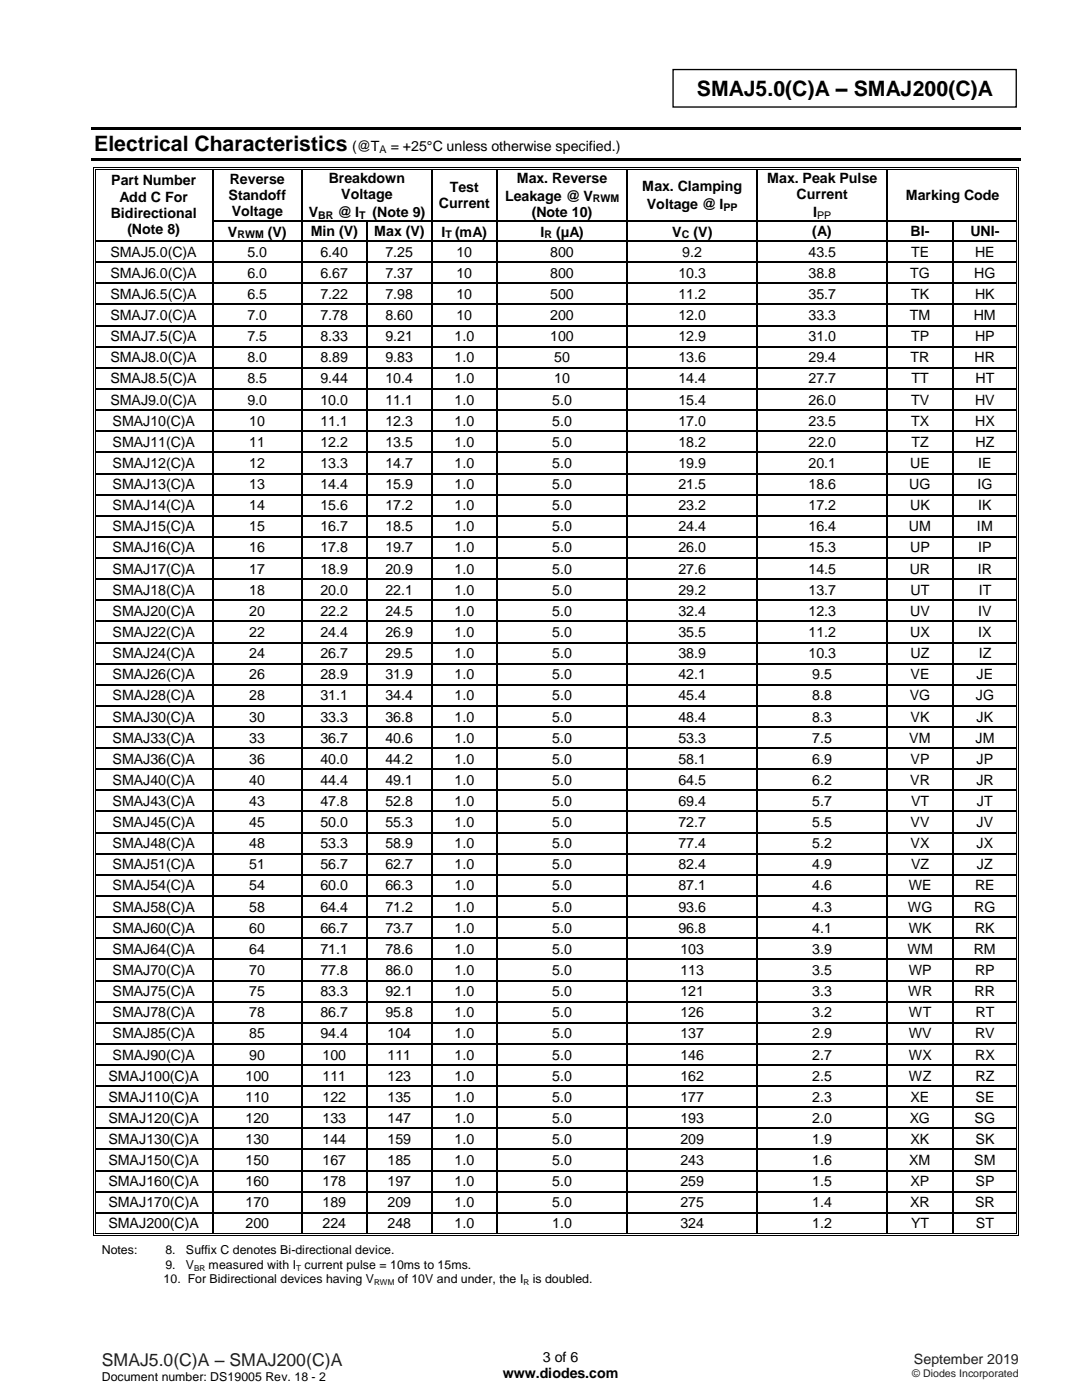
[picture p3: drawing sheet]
<svg xmlns="http://www.w3.org/2000/svg" width="216mm" height="279mm" viewBox="0 0 216 279" stroke-linecap="round" stroke-linejoin="round" font-family="sans-serif">
<defs><g id="words">
<g font-size="4.2">
<text x="139.1" y="19.2">SMAJ5.0(C)A – SMAJ200(C)A</text>
<text x="18.8" y="30.2">Electrical Characteristics</text>
</g>
<text font-size="3.5" fill="#231f20" x="20.3" y="272.5">SMAJ5.0(C)A – SMAJ200(C)A</text>
<g font-size="2.8">
<text x="70.2" y="30.2">(@T</text>
<text x="78" y="30.2">= +25°C unless otherwise specified.)</text>
<text x="22.2" y="37">Part Number</text>
<text x="23.8" y="40.3">Add C For</text>
<text x="45.6" y="39.9">Standoff</text>
<text x="45.9" y="36.7">Reverse</text>
<text x="65.6" y="36.5">Breakdown</text>
<text x="68.1" y="39.7">Voltage</text>
<text x="87.6" y="41.5">Current</text>
<text x="89.8" y="38.3">Test</text>
<text x="100.8" y="40.1">Leakage @ V</text>
<text x="103.1" y="36.5">Max. Reverse</text>
<text x="128.2" y="38.1">Max. Clamping</text>
<text x="129.1" y="41.7">Voltage @ I</text>
<text x="153.1" y="36.5">Max. Peak Pulse</text>
<text x="159" y="39.7">Current</text>
<text x="180.7" y="39.9">Marking Code</text>
<text x="22.1" y="43.5">Bidirectional</text>
<text x="25.4" y="46.7">(Note 8)</text>
<text x="45.5" y="47.2">V</text>
<text x="46.2" y="43.2">Voltage</text>
<text x="53.4" y="47.2">(V)</text>
<text x="61.6" y="43.3">V</text>
<text x="62" y="47.1">Min (V)</text>
<text x="67.4" y="43.3">@ I</text>
<text x="74.4" y="43.3">(Note 9)</text>
<text x="74.7" y="47.1">Max (V)</text>
<text x="88.1" y="47.2">I (mA)</text>
<text x="106.1" y="43.4">(Note 10)</text>
<text x="107.8" y="47.2">I</text>
<text x="111" y="47.2">(µA)</text>
<text x="134.1" y="47.2">V</text>
<text x="138.4" y="47.2">(V)</text>
<text x="162.1" y="47.1">(A)</text>
<text x="162.3" y="43.4">I</text>
<text x="181.7" y="47.1">BI-</text>
<text x="193.6" y="47.1">UNI-</text>
<text x="22" y="51.2">SMAJ5.0(C)A</text>
<text x="49.4" y="51.2">5.0</text>
<text x="63.9" y="51.2">6.40</text>
<text x="76.9" y="51.2">7.25</text>
<text x="91.1" y="51.2">10</text>
<text x="109.8" y="51.2">800</text>
<text x="136.1" y="51.2">9.2</text>
<text x="161.3" y="51.2">43.5</text>
<text x="181.8" y="51.2">TE</text>
<text x="194.6" y="51.2">HE</text>
<text x="22" y="55.5">SMAJ6.0(C)A</text>
<text x="22" y="59.7">SMAJ6.5(C)A</text>
<text x="49.4" y="55.5">6.0</text>
<text x="49.4" y="59.7">6.5</text>
<text x="63.9" y="55.5">6.67</text>
<text x="63.9" y="59.7">7.22</text>
<text x="76.9" y="55.5">7.37</text>
<text x="76.9" y="59.7">7.98</text>
<text x="91.1" y="55.5">10</text>
<text x="91.1" y="59.7">10</text>
<text x="109.8" y="55.5">800</text>
<text x="109.8" y="59.7">500</text>
<text x="135.4" y="55.5">10.3</text>
<text x="135.4" y="59.7">11.2</text>
<text x="161.3" y="55.5">38.8</text>
<text x="161.3" y="59.7">35.7</text>
<text x="181.6" y="55.5">TG</text>
<text x="181.8" y="59.7">TK</text>
<text x="194.4" y="55.5">HG</text>
<text x="194.6" y="59.7">HK</text>
<text x="22" y="63.9">SMAJ7.0(C)A</text>
<text x="49.4" y="63.9">7.0</text>
<text x="63.9" y="63.9">7.78</text>
<text x="76.9" y="63.9">8.60</text>
<text x="91.1" y="63.9">10</text>
<text x="109.8" y="63.9">200</text>
<text x="135.4" y="63.9">12.0</text>
<text x="161.3" y="63.9">33.3</text>
<text x="181.5" y="63.9">TM</text>
<text x="194.3" y="63.9">HM</text>
<text x="22" y="68.1">SMAJ7.5(C)A</text>
<text x="49.4" y="68.1">7.5</text>
<text x="63.9" y="68.1">8.33</text>
<text x="76.9" y="68.1">9.21</text>
<text x="90.7" y="68.1">1.0</text>
<text x="109.8" y="68.1">100</text>
<text x="135.4" y="68.1">12.9</text>
<text x="161.3" y="68.1">31.0</text>
<text x="181.8" y="68.1">TP</text>
<text x="194.6" y="68.1">HP</text>
<text x="22" y="72.3">SMAJ8.0(C)A</text>
<text x="22" y="76.5">SMAJ8.5(C)A</text>
<text x="49.4" y="72.3">8.0</text>
<text x="49.4" y="76.5">8.5</text>
<text x="63.9" y="72.3">8.89</text>
<text x="63.9" y="76.5">9.44</text>
<text x="76.9" y="72.3">9.83</text>
<text x="76.9" y="76.5">10.4</text>
<text x="90.7" y="72.3">1.0</text>
<text x="90.7" y="76.5">1.0</text>
<text x="110.6" y="72.3">50</text>
<text x="110.6" y="76.5">10</text>
<text x="135.4" y="72.3">13.6</text>
<text x="135.4" y="76.5">14.4</text>
<text x="161.3" y="72.3">29.4</text>
<text x="161.3" y="76.5">27.7</text>
<text x="181.7" y="72.3">TR</text>
<text x="181.9" y="76.5">TT</text>
<text x="194.5" y="72.3">HR</text>
<text x="194.6" y="76.5">HT</text>
<text x="22" y="80.7">SMAJ9.0(C)A</text>
<text x="49.4" y="80.7">9.0</text>
<text x="63.9" y="80.7">10.0</text>
<text x="76.9" y="80.7">11.1</text>
<text x="90.7" y="80.7">1.0</text>
<text x="110.2" y="80.7">5.0</text>
<text x="135.4" y="80.7">15.4</text>
<text x="161.3" y="80.7">26.0</text>
<text x="181.8" y="80.7">TV</text>
<text x="194.6" y="80.7">HV</text>
<text x="22.4" y="85">SMAJ10(C)A</text>
<text x="22.4" y="89.2">SMAJ11(C)A</text>
<text x="49.7" y="85">10</text>
<text x="49.7" y="89.2">11</text>
<text x="63.9" y="85">11.1</text>
<text x="63.9" y="89.2">12.2</text>
<text x="76.9" y="85">12.3</text>
<text x="76.9" y="89.2">13.5</text>
<text x="90.7" y="85">1.0</text>
<text x="90.7" y="89.2">1.0</text>
<text x="110.2" y="85">5.0</text>
<text x="110.2" y="89.2">5.0</text>
<text x="135.4" y="85">17.0</text>
<text x="135.4" y="89.2">18.2</text>
<text x="161.3" y="85">23.5</text>
<text x="161.3" y="89.2">22.0</text>
<text x="181.8" y="85">TX</text>
<text x="181.9" y="89.2">TZ</text>
<text x="194.6" y="85">HX</text>
<text x="194.6" y="89.2">HZ</text>
<text x="22.4" y="93.4">SMAJ12(C)A</text>
<text x="49.7" y="93.4">12</text>
<text x="63.9" y="93.4">13.3</text>
<text x="76.9" y="93.4">14.7</text>
<text x="90.7" y="93.4">1.0</text>
<text x="110.2" y="93.4">5.0</text>
<text x="135.4" y="93.4">19.9</text>
<text x="161.3" y="93.4">20.1</text>
<text x="181.6" y="93.4">UE</text>
<text x="195.2" y="93.4">IE</text>
<text x="22.4" y="97.6">SMAJ13(C)A</text>
<text x="22.4" y="101.8">SMAJ14(C)A</text>
<text x="49.7" y="97.6">13</text>
<text x="49.7" y="101.8">14</text>
<text x="63.9" y="97.6">14.4</text>
<text x="63.9" y="101.8">15.6</text>
<text x="76.9" y="97.6">15.9</text>
<text x="76.9" y="101.8">17.2</text>
<text x="90.7" y="97.6">1.0</text>
<text x="90.7" y="101.8">1.0</text>
<text x="110.2" y="97.6">5.0</text>
<text x="110.2" y="101.8">5.0</text>
<text x="135.4" y="97.6">21.5</text>
<text x="135.4" y="101.8">23.2</text>
<text x="161.3" y="97.6">18.6</text>
<text x="161.3" y="101.8">17.2</text>
<text x="181.4" y="97.6">UG</text>
<text x="181.6" y="101.8">UK</text>
<text x="195" y="97.6">IG</text>
<text x="195.2" y="101.8">IK</text>
<text x="22.4" y="106">SMAJ15(C)A</text>
<text x="49.7" y="106">15</text>
<text x="63.9" y="106">16.7</text>
<text x="76.9" y="106">18.5</text>
<text x="90.7" y="106">1.0</text>
<text x="110.2" y="106">5.0</text>
<text x="135.4" y="106">24.4</text>
<text x="161.3" y="106">16.4</text>
<text x="181.4" y="106">UM</text>
<text x="194.9" y="106">IM</text>
<text x="22.4" y="110.3">SMAJ16(C)A</text>
<text x="49.7" y="110.3">16</text>
<text x="63.9" y="110.3">17.8</text>
<text x="76.9" y="110.3">19.7</text>
<text x="90.7" y="110.3">1.0</text>
<text x="110.2" y="110.3">5.0</text>
<text x="135.4" y="110.3">26.0</text>
<text x="161.3" y="110.3">15.3</text>
<text x="181.6" y="110.3">UP</text>
<text x="195.2" y="110.3">IP</text>
<text x="22.4" y="114.5">SMAJ17(C)A</text>
<text x="22.4" y="118.7">SMAJ18(C)A</text>
<text x="49.7" y="114.5">17</text>
<text x="49.7" y="118.7">18</text>
<text x="63.9" y="114.5">18.9</text>
<text x="63.9" y="118.7">20.0</text>
<text x="76.9" y="114.5">20.9</text>
<text x="76.9" y="118.7">22.1</text>
<text x="90.7" y="114.5">1.0</text>
<text x="90.7" y="118.7">1.0</text>
<text x="110.2" y="114.5">5.0</text>
<text x="110.2" y="118.7">5.0</text>
<text x="135.4" y="114.5">27.6</text>
<text x="135.4" y="118.7">29.2</text>
<text x="161.3" y="114.5">14.5</text>
<text x="161.3" y="118.7">13.7</text>
<text x="181.5" y="114.5">UR</text>
<text x="181.7" y="118.7">UT</text>
<text x="195.1" y="114.5">IR</text>
<text x="195.3" y="118.7">IT</text>
<text x="22.4" y="122.9">SMAJ20(C)A</text>
<text x="49.7" y="122.9">20</text>
<text x="63.9" y="122.9">22.2</text>
<text x="76.9" y="122.9">24.5</text>
<text x="90.7" y="122.9">1.0</text>
<text x="110.2" y="122.9">5.0</text>
<text x="135.4" y="122.9">32.4</text>
<text x="161.3" y="122.9">12.3</text>
<text x="181.6" y="122.9">UV</text>
<text x="195.2" y="122.9">IV</text>
<text x="22.4" y="127.1">SMAJ22(C)A</text>
<text x="22.4" y="131.3">SMAJ24(C)A</text>
<text x="49.7" y="127.1">22</text>
<text x="49.7" y="131.3">24</text>
<text x="63.9" y="127.1">24.4</text>
<text x="63.9" y="131.3">26.7</text>
<text x="76.9" y="127.1">26.9</text>
<text x="76.9" y="131.3">29.5</text>
<text x="90.7" y="127.1">1.0</text>
<text x="90.7" y="131.3">1.0</text>
<text x="110.2" y="127.1">5.0</text>
<text x="110.2" y="131.3">5.0</text>
<text x="135.4" y="127.1">35.5</text>
<text x="135.4" y="131.3">38.9</text>
<text x="161.3" y="127.1">11.2</text>
<text x="161.3" y="131.3">10.3</text>
<text x="181.6" y="127.1">UX</text>
<text x="181.7" y="131.3">UZ</text>
<text x="195.2" y="127.1">IX</text>
<text x="195.3" y="131.3">IZ</text>
<text x="22.4" y="135.5">SMAJ26(C)A</text>
<text x="49.7" y="135.5">26</text>
<text x="63.9" y="135.5">28.9</text>
<text x="76.9" y="135.5">31.9</text>
<text x="90.7" y="135.5">1.0</text>
<text x="110.2" y="135.5">5.0</text>
<text x="135.4" y="135.5">42.1</text>
<text x="162.1" y="135.5">9.5</text>
<text x="181.7" y="135.5">VE</text>
<text x="194.9" y="135.5">JE</text>
<text x="22.4" y="139.8">SMAJ28(C)A</text>
<text x="49.7" y="139.8">28</text>
<text x="63.9" y="139.8">31.1</text>
<text x="76.9" y="139.8">34.4</text>
<text x="90.7" y="139.8">1.0</text>
<text x="110.2" y="139.8">5.0</text>
<text x="135.4" y="139.8">45.4</text>
<text x="162.1" y="139.8">8.8</text>
<text x="181.5" y="139.8">VG</text>
<text x="194.7" y="139.8">JG</text>
<text x="22.4" y="144">SMAJ30(C)A</text>
<text x="22.4" y="148.2">SMAJ33(C)A</text>
<text x="49.7" y="144">30</text>
<text x="49.7" y="148.2">33</text>
<text x="63.9" y="144">33.3</text>
<text x="63.9" y="148.2">36.7</text>
<text x="76.9" y="144">36.8</text>
<text x="76.9" y="148.2">40.6</text>
<text x="90.7" y="144">1.0</text>
<text x="90.7" y="148.2">1.0</text>
<text x="110.2" y="144">5.0</text>
<text x="110.2" y="148.2">5.0</text>
<text x="135.4" y="144">48.4</text>
<text x="135.4" y="148.2">53.3</text>
<text x="162.1" y="144">8.3</text>
<text x="162.1" y="148.2">7.5</text>
<text x="181.4" y="148.2">VM</text>
<text x="181.7" y="144">VK</text>
<text x="194.6" y="148.2">JM</text>
<text x="194.9" y="144">JK</text>
<text x="22.4" y="152.4">SMAJ36(C)A</text>
<text x="49.7" y="152.4">36</text>
<text x="63.9" y="152.4">40.0</text>
<text x="76.9" y="152.4">44.2</text>
<text x="90.7" y="152.4">1.0</text>
<text x="110.2" y="152.4">5.0</text>
<text x="135.4" y="152.4">58.1</text>
<text x="162.1" y="152.4">6.9</text>
<text x="181.7" y="152.4">VP</text>
<text x="194.9" y="152.4">JP</text>
<text x="22.4" y="156.6">SMAJ40(C)A</text>
<text x="22.4" y="160.8">SMAJ43(C)A</text>
<text x="49.7" y="156.6">40</text>
<text x="49.7" y="160.8">43</text>
<text x="63.9" y="156.6">44.4</text>
<text x="63.9" y="160.8">47.8</text>
<text x="76.9" y="156.6">49.1</text>
<text x="76.9" y="160.8">52.8</text>
<text x="90.7" y="156.6">1.0</text>
<text x="90.7" y="160.8">1.0</text>
<text x="110.2" y="156.6">5.0</text>
<text x="110.2" y="160.8">5.0</text>
<text x="135.4" y="156.6">64.5</text>
<text x="135.4" y="160.8">69.4</text>
<text x="162.1" y="156.6">6.2</text>
<text x="162.1" y="160.8">5.7</text>
<text x="181.6" y="156.6">VR</text>
<text x="181.8" y="160.8">VT</text>
<text x="194.8" y="156.6">JR</text>
<text x="194.9" y="160.8">JT</text>
<text x="22.4" y="165.1">SMAJ45(C)A</text>
<text x="49.7" y="165.1">45</text>
<text x="63.9" y="165.1">50.0</text>
<text x="76.9" y="165.1">55.3</text>
<text x="90.7" y="165.1">1.0</text>
<text x="110.2" y="165.1">5.0</text>
<text x="135.4" y="165.1">72.7</text>
<text x="162.1" y="165.1">5.5</text>
<text x="181.7" y="165.1">VV</text>
<text x="194.9" y="165.1">JV</text>
<text x="22.4" y="169.3">SMAJ48(C)A</text>
<text x="22.4" y="173.5">SMAJ51(C)A</text>
<text x="49.7" y="169.3">48</text>
<text x="49.7" y="173.5">51</text>
<text x="63.9" y="169.3">53.3</text>
<text x="63.9" y="173.5">56.7</text>
<text x="76.9" y="169.3">58.9</text>
<text x="76.9" y="173.5">62.7</text>
<text x="90.7" y="169.3">1.0</text>
<text x="90.7" y="173.5">1.0</text>
<text x="110.2" y="169.3">5.0</text>
<text x="110.2" y="173.5">5.0</text>
<text x="135.4" y="169.3">77.4</text>
<text x="135.4" y="173.5">82.4</text>
<text x="162.1" y="169.3">5.2</text>
<text x="162.1" y="173.5">4.9</text>
<text x="181.7" y="169.3">VX</text>
<text x="181.8" y="173.5">VZ</text>
<text x="194.9" y="169.3">JX</text>
<text x="194.9" y="173.5">JZ</text>
<text x="22.4" y="177.7">SMAJ54(C)A</text>
<text x="49.7" y="177.7">54</text>
<text x="63.9" y="177.7">60.0</text>
<text x="76.9" y="177.7">66.3</text>
<text x="90.7" y="177.7">1.0</text>
<text x="110.2" y="177.7">5.0</text>
<text x="135.4" y="177.7">87.1</text>
<text x="162.1" y="177.7">4.6</text>
<text x="181.3" y="177.7">WE</text>
<text x="194.6" y="177.7">RE</text>
<text x="22.4" y="181.9">SMAJ58(C)A</text>
<text x="49.7" y="181.9">58</text>
<text x="63.9" y="181.9">64.4</text>
<text x="76.9" y="181.9">71.2</text>
<text x="90.7" y="181.9">1.0</text>
<text x="110.2" y="181.9">5.0</text>
<text x="135.4" y="181.9">93.6</text>
<text x="162.1" y="181.9">4.3</text>
<text x="181.1" y="181.9">WG</text>
<text x="194.4" y="181.9">RG</text>
<text x="22.4" y="186.1">SMAJ60(C)A</text>
<text x="22.4" y="190.4">SMAJ64(C)A</text>
<text x="49.7" y="186.1">60</text>
<text x="49.7" y="190.4">64</text>
<text x="63.9" y="186.1">66.7</text>
<text x="63.9" y="190.4">71.1</text>
<text x="76.9" y="186.1">73.7</text>
<text x="76.9" y="190.4">78.6</text>
<text x="90.7" y="186.1">1.0</text>
<text x="90.7" y="190.4">1.0</text>
<text x="110.2" y="186.1">5.0</text>
<text x="110.2" y="190.4">5.0</text>
<text x="135.4" y="186.1">96.8</text>
<text x="135.8" y="190.4">103</text>
<text x="162.1" y="186.1">4.1</text>
<text x="162.1" y="190.4">3.9</text>
<text x="181.1" y="190.4">WM</text>
<text x="181.3" y="186.1">WK</text>
<text x="194.3" y="190.4">RM</text>
<text x="194.6" y="186.1">RK</text>
<text x="22.4" y="194.6">SMAJ70(C)A</text>
<text x="49.7" y="194.6">70</text>
<text x="63.9" y="194.6">77.8</text>
<text x="76.9" y="194.6">86.0</text>
<text x="90.7" y="194.6">1.0</text>
<text x="110.2" y="194.6">5.0</text>
<text x="135.8" y="194.6">113</text>
<text x="162.1" y="194.6">3.5</text>
<text x="181.3" y="194.6">WP</text>
<text x="194.6" y="194.6">RP</text>
<text x="22.4" y="198.8">SMAJ75(C)A</text>
<text x="22.4" y="203">SMAJ78(C)A</text>
<text x="49.7" y="198.8">75</text>
<text x="49.7" y="203">78</text>
<text x="63.9" y="198.8">83.3</text>
<text x="63.9" y="203">86.7</text>
<text x="76.9" y="198.8">92.1</text>
<text x="76.9" y="203">95.8</text>
<text x="90.7" y="198.8">1.0</text>
<text x="90.7" y="203">1.0</text>
<text x="110.2" y="198.8">5.0</text>
<text x="110.2" y="203">5.0</text>
<text x="135.8" y="198.8">121</text>
<text x="135.8" y="203">126</text>
<text x="162.1" y="198.8">3.3</text>
<text x="162.1" y="203">3.2</text>
<text x="181.2" y="198.8">WR</text>
<text x="181.4" y="203">WT</text>
<text x="194.5" y="198.8">RR</text>
<text x="194.6" y="203">RT</text>
<text x="22.4" y="207.2">SMAJ85(C)A</text>
<text x="49.7" y="207.2">85</text>
<text x="63.9" y="207.2">94.4</text>
<text x="77.3" y="207.2">104</text>
<text x="90.7" y="207.2">1.0</text>
<text x="110.2" y="207.2">5.0</text>
<text x="135.8" y="207.2">137</text>
<text x="162.1" y="207.2">2.9</text>
<text x="181.3" y="207.2">WV</text>
<text x="194.6" y="207.2">RV</text>
<text x="21.6" y="215.6">SMAJ100(C)A</text>
<text x="22.4" y="211.4">SMAJ90(C)A</text>
<text x="49" y="215.6">100</text>
<text x="49.7" y="211.4">90</text>
<text x="64.4" y="211.4">100</text>
<text x="64.4" y="215.6">111</text>
<text x="77.3" y="211.4">111</text>
<text x="77.3" y="215.6">123</text>
<text x="90.7" y="211.4">1.0</text>
<text x="90.7" y="215.6">1.0</text>
<text x="110.2" y="211.4">5.0</text>
<text x="110.2" y="215.6">5.0</text>
<text x="135.8" y="211.4">146</text>
<text x="135.8" y="215.6">162</text>
<text x="162.1" y="211.4">2.7</text>
<text x="162.1" y="215.6">2.5</text>
<text x="181.3" y="211.4">WX</text>
<text x="181.4" y="215.6">WZ</text>
<text x="194.6" y="211.4">RX</text>
<text x="194.6" y="215.6">RZ</text>
<text x="21.6" y="219.9">SMAJ110(C)A</text>
<text x="49" y="219.9">110</text>
<text x="64.4" y="219.9">122</text>
<text x="77.3" y="219.9">135</text>
<text x="90.7" y="219.9">1.0</text>
<text x="110.2" y="219.9">5.0</text>
<text x="135.8" y="219.9">177</text>
<text x="162.1" y="219.9">2.3</text>
<text x="181.7" y="219.9">XE</text>
<text x="194.6" y="219.9">SE</text>
<text x="21.6" y="224.1">SMAJ120(C)A</text>
<text x="49" y="224.1">120</text>
<text x="64.4" y="224.1">133</text>
<text x="77.3" y="224.1">147</text>
<text x="90.7" y="224.1">1.0</text>
<text x="110.2" y="224.1">5.0</text>
<text x="135.8" y="224.1">193</text>
<text x="162.1" y="224.1">2.0</text>
<text x="181.5" y="224.1">XG</text>
<text x="194.5" y="224.1">SG</text>
<text x="21.6" y="228.3">SMAJ130(C)A</text>
<text x="21.6" y="232.5">SMAJ150(C)A</text>
<text x="49" y="228.3">130</text>
<text x="49" y="232.5">150</text>
<text x="64.4" y="228.3">144</text>
<text x="64.4" y="232.5">167</text>
<text x="77.3" y="228.3">159</text>
<text x="77.3" y="232.5">185</text>
<text x="90.7" y="228.3">1.0</text>
<text x="90.7" y="232.5">1.0</text>
<text x="110.2" y="228.3">5.0</text>
<text x="110.2" y="232.5">5.0</text>
<text x="135.8" y="228.3">209</text>
<text x="135.8" y="232.5">243</text>
<text x="162.1" y="228.3">1.9</text>
<text x="162.1" y="232.5">1.6</text>
<text x="181.4" y="232.5">XM</text>
<text x="181.7" y="228.3">XK</text>
<text x="194.4" y="232.5">SM</text>
<text x="194.6" y="228.3">SK</text>
<text x="21.6" y="236.7">SMAJ160(C)A</text>
<text x="49" y="236.7">160</text>
<text x="64.4" y="236.7">178</text>
<text x="77.3" y="236.7">197</text>
<text x="90.7" y="236.7">1.0</text>
<text x="110.2" y="236.7">5.0</text>
<text x="135.8" y="236.7">259</text>
<text x="162.1" y="236.7">1.5</text>
<text x="181.7" y="236.7">XP</text>
<text x="194.6" y="236.7">SP</text>
<text x="21.6" y="241">SMAJ170(C)A</text>
<text x="21.6" y="245.2">SMAJ200(C)A</text>
<text x="49" y="241">170</text>
<text x="49" y="245.2">200</text>
<text x="64.4" y="241">189</text>
<text x="64.4" y="245.2">224</text>
<text x="77.3" y="241">209</text>
<text x="77.3" y="245.2">248</text>
<text x="90.7" y="241">1.0</text>
<text x="90.7" y="245.2">1.0</text>
<text x="110.2" y="241">5.0</text>
<text x="110.2" y="245.2">1.0</text>
<text x="135.8" y="241">275</text>
<text x="135.8" y="245.2">324</text>
<text x="162.1" y="241">1.4</text>
<text x="162.1" y="245.2">1.2</text>
<text x="181.6" y="241">XR</text>
<text x="181.8" y="245.2">YT</text>
<text x="194.6" y="241">SR</text>
<text x="194.7" y="245.2">ST</text>
<text x="100.3" y="275.1">www.diodes.com</text>
<text x="108.3" y="271.9">3 of 6</text>
</g>
<text font-size="2.8" fill="#231f20" x="182.4" y="272.2">September 2019</text>
<g font-size="2.5">
<text x="20.3" y="250.4">Notes:</text>
<text x="33" y="250.4">8.</text>
<text x="37.1" y="250.4">Suffix C denotes Bi-directional device.</text>
<text x="32.6" y="256.1">10. For Bidirectional devices having V</text>
<text x="33" y="253.2">9.</text>
<text x="37.1" y="253.2">V</text>
<text x="41.6" y="253.2">measured with I current pulse = 10ms to 15ms.</text>
<text x="79.4" y="256.1">of 10V and under, the I</text>
<text x="106.3" y="256.1">is doubled.</text>
<text x="20.3" y="275.6">Document number: DS19005 Rev. 18 - 2</text>
</g>
<g font-size="2.1">
<text x="75.8" y="30.6">A</text>
<text x="118.3" y="40.4">RWM</text>
<text x="47.4" y="47.5">RWM</text>
<text x="63.5" y="43.7">BR</text>
<text x="71.6" y="43.7">T</text>
<text x="88.9" y="47.5">T</text>
<text x="108.7" y="47.5">R</text>
<text x="136.1" y="47.5">C</text>
<text x="144.4" y="42">PP</text>
<text x="163.1" y="43.7">PP</text>
</g>
<text font-size="2.1" fill="#231f20" x="182" y="274.8">© Diodes Incorporated</text>
<g font-size="1.6">
<text x="38.7" y="253.6">BR</text>
<text x="59.1" y="253.6">T</text>
<text x="74.7" y="256.4">RWM</text>
<text x="104.5" y="256.4">R</text>
</g>
</g></defs>
<path d="M134.3 13.9h68.5v7.5h-68.5z" fill="none" stroke="#000" stroke-width=".26"/>
<g fill="#000">
<path d="M18.3 25.4h185.5v.5h-185.5z" fill-rule="evenodd"/>
<path d="M18.3 31.5h185.5v.5h-185.5z" fill-rule="evenodd"/>
<path d="M18.6 33.4h.2v.6h-.2z" fill-rule="evenodd"/>
<path d="M18.6 33.4h.5v.2h-.5z" fill-rule="evenodd"/>
<path d="M18.9 33.7h.2v.3h-.2z" fill-rule="evenodd"/>
<path d="M18.9 33.7h.2v.2h-.2z" fill-rule="evenodd"/>
<path d="M42.3 33.9l.3 .1z" fill-rule="evenodd"/>
<path d="M42.3 33.4h.5v.2h-.5z" fill-rule="evenodd"/>
<path d="M42.3 33.7h.5v.2h-.5z" fill-rule="evenodd"/>
<path d="M60.1 33.9l.2 .1z" fill-rule="evenodd"/>
<path d="M60.1 33.4h.5v.2h-.5z" fill-rule="evenodd"/>
<path d="M60.1 33.7h.5v.2h-.5z" fill-rule="evenodd"/>
<path d="M86 33.9l.3 .1z" fill-rule="evenodd"/>
<path d="M86 33.4h.5v.2h-.5z" fill-rule="evenodd"/>
<path d="M86 33.7h.5v.2h-.5z" fill-rule="evenodd"/>
<path d="M99 33.9l.3 .1z" fill-rule="evenodd"/>
<path d="M99 33.4h.6v.2h-.6z" fill-rule="evenodd"/>
<path d="M99 33.7h.6v.2h-.6z" fill-rule="evenodd"/>
<path d="M125 33.9l.2 .1z" fill-rule="evenodd"/>
<path d="M125 33.4h.5v.2h-.5z" fill-rule="evenodd"/>
<path d="M125 33.7h.5v.2h-.5z" fill-rule="evenodd"/>
<path d="M151 33.9l.2 .1z" fill-rule="evenodd"/>
<path d="M151 33.4h.5v.2h-.5z" fill-rule="evenodd"/>
<path d="M151 33.7h.5v.2h-.5z" fill-rule="evenodd"/>
<path d="M177 33.9l.2 .1z" fill-rule="evenodd"/>
<path d="M177 33.4h.5v.2h-.5z" fill-rule="evenodd"/>
<path d="M177 33.7h.5v.2h-.5z" fill-rule="evenodd"/>
<path d="M202.8 33.4h.5v.2h-.5z" fill-rule="evenodd"/>
<path d="M202.8 33.7h.1v.3h-.1z" fill-rule="evenodd"/>
<path d="M202.8 33.7h.1v.2h-.1z" fill-rule="evenodd"/>
<path d="M203.1 33.4h.2v.6h-.2z" fill-rule="evenodd"/>
<path d="M18.6 44.1h.2v.2h-.2z" fill-rule="evenodd"/>
<path d="M18.6 48h.2v.3h-.2z" fill-rule="evenodd"/>
<path d="M18.6 52.2h.2v.3h-.2z" fill-rule="evenodd"/>
<path d="M18.6 56.4h.2v.3h-.2z" fill-rule="evenodd"/>
<path d="M18.9 44.1h.2v.2h-.2z" fill-rule="evenodd"/>
<path d="M18.9 48h.2v.3h-.2z" fill-rule="evenodd"/>
<path d="M18.9 52.2h.2v.3h-.2z" fill-rule="evenodd"/>
<path d="M18.9 56.4h.2v.3h-.2z" fill-rule="evenodd"/>
<path d="M42.3 44.1h.3v.2h-.3z" fill-rule="evenodd"/>
<path d="M42.3 48h.3v.3h-.3z" fill-rule="evenodd"/>
<path d="M42.3 52.2h.3v.3h-.3z" fill-rule="evenodd"/>
<path d="M42.3 56.4h.3v.3h-.3z" fill-rule="evenodd"/>
<path d="M60.1 44.1h.2v.2h-.2z" fill-rule="evenodd"/>
<path d="M60.1 48h.2v.3h-.2z" fill-rule="evenodd"/>
<path d="M60.1 52.2h.2v.3h-.2z" fill-rule="evenodd"/>
<path d="M60.1 56.4h.2v.3h-.2z" fill-rule="evenodd"/>
<path d="M73.1 44.1h.2v.2h-.2z" fill-rule="evenodd"/>
<path d="M73.1 48h.2v.3h-.2z" fill-rule="evenodd"/>
<path d="M73.1 52.2h.2v.3h-.2z" fill-rule="evenodd"/>
<path d="M73.1 56.4h.2v.3h-.2z" fill-rule="evenodd"/>
<path d="M86 44.1h.3v.2h-.3z" fill-rule="evenodd"/>
<path d="M86 48h.3v.3h-.3z" fill-rule="evenodd"/>
<path d="M86 52.2h.3v.3h-.3z" fill-rule="evenodd"/>
<path d="M86 56.4h.3v.3h-.3z" fill-rule="evenodd"/>
<path d="M99 44.1h.3v.2h-.3z" fill-rule="evenodd"/>
<path d="M99 48h.3v.3h-.3z" fill-rule="evenodd"/>
<path d="M99 52.2h.3v.3h-.3z" fill-rule="evenodd"/>
<path d="M99 56.4h.3v.3h-.3z" fill-rule="evenodd"/>
<path d="M125 44.1h.2v.2h-.2z" fill-rule="evenodd"/>
<path d="M125 48h.2v.3h-.2z" fill-rule="evenodd"/>
<path d="M125 52.2h.2v.3h-.2z" fill-rule="evenodd"/>
<path d="M125 56.4h.2v.3h-.2z" fill-rule="evenodd"/>
<path d="M151 44.1h.2v.2h-.2z" fill-rule="evenodd"/>
<path d="M151 48h.2v.3h-.2z" fill-rule="evenodd"/>
<path d="M151 52.2h.2v.3h-.2z" fill-rule="evenodd"/>
<path d="M151 56.4h.2v.3h-.2z" fill-rule="evenodd"/>
<path d="M177 44.1h.2v.2h-.2z" fill-rule="evenodd"/>
<path d="M177 48h.2v.3h-.2z" fill-rule="evenodd"/>
<path d="M177 52.2h.2v.3h-.2z" fill-rule="evenodd"/>
<path d="M177 56.4h.2v.3h-.2z" fill-rule="evenodd"/>
<path d="M189.9 44.1h.3v.2h-.3z" fill-rule="evenodd"/>
<path d="M189.9 48h.3v.3h-.3z" fill-rule="evenodd"/>
<path d="M189.9 52.2h.3v.3h-.3z" fill-rule="evenodd"/>
<path d="M189.9 56.4h.3v.3h-.3z" fill-rule="evenodd"/>
<path d="M202.8 44.1h.1v.2h-.1z" fill-rule="evenodd"/>
<path d="M202.8 48h.1v.3h-.1z" fill-rule="evenodd"/>
<path d="M202.8 52.2h.1v.3h-.1z" fill-rule="evenodd"/>
<path d="M202.8 56.4h.1v.3h-.1z" fill-rule="evenodd"/>
<path d="M203.1 44.1h.2v.2h-.2z" fill-rule="evenodd"/>
<path d="M203.1 48h.2v.3h-.2z" fill-rule="evenodd"/>
<path d="M203.1 52.2h.2v.3h-.2z" fill-rule="evenodd"/>
<path d="M203.1 56.4h.2v.3h-.2z" fill-rule="evenodd"/>
<path d="M18.6 60.6h.2v.3h-.2z" fill-rule="evenodd"/>
<path d="M18.6 64.9h.2v.2h-.2z" fill-rule="evenodd"/>
<path d="M18.6 69.1h.2v.2h-.2z" fill-rule="evenodd"/>
<path d="M18.6 73.3h.2v.2h-.2z" fill-rule="evenodd"/>
<path d="M18.6 77.5h.2v.3h-.2z" fill-rule="evenodd"/>
<path d="M18.9 60.6h.2v.3h-.2z" fill-rule="evenodd"/>
<path d="M18.9 64.9h.2v.2h-.2z" fill-rule="evenodd"/>
<path d="M18.9 69.1h.2v.2h-.2z" fill-rule="evenodd"/>
<path d="M18.9 73.3h.2v.2h-.2z" fill-rule="evenodd"/>
<path d="M18.9 77.5h.2v.3h-.2z" fill-rule="evenodd"/>
<path d="M42.3 60.6h.3v.3h-.3z" fill-rule="evenodd"/>
<path d="M42.3 64.9h.3v.2h-.3z" fill-rule="evenodd"/>
<path d="M42.3 69.1h.3v.2h-.3z" fill-rule="evenodd"/>
<path d="M42.3 73.3h.3v.2h-.3z" fill-rule="evenodd"/>
<path d="M42.3 77.5h.3v.3h-.3z" fill-rule="evenodd"/>
<path d="M60.1 60.6h.2v.3h-.2z" fill-rule="evenodd"/>
<path d="M60.1 64.9h.2v.2h-.2z" fill-rule="evenodd"/>
<path d="M60.1 69.1h.2v.2h-.2z" fill-rule="evenodd"/>
<path d="M60.1 73.3h.2v.2h-.2z" fill-rule="evenodd"/>
<path d="M60.1 77.5h.2v.3h-.2z" fill-rule="evenodd"/>
<path d="M73.1 60.6h.2v.3h-.2z" fill-rule="evenodd"/>
<path d="M73.1 64.9h.2v.2h-.2z" fill-rule="evenodd"/>
<path d="M73.1 69.1h.2v.2h-.2z" fill-rule="evenodd"/>
<path d="M73.1 73.3h.2v.2h-.2z" fill-rule="evenodd"/>
<path d="M73.1 77.5h.2v.3h-.2z" fill-rule="evenodd"/>
<path d="M86 60.6h.3v.3h-.3z" fill-rule="evenodd"/>
<path d="M86 64.9h.3v.2h-.3z" fill-rule="evenodd"/>
<path d="M86 69.1h.3v.2h-.3z" fill-rule="evenodd"/>
<path d="M86 73.3h.3v.2h-.3z" fill-rule="evenodd"/>
<path d="M86 77.5h.3v.3h-.3z" fill-rule="evenodd"/>
<path d="M99 60.6h.3v.3h-.3z" fill-rule="evenodd"/>
<path d="M99 64.9h.3v.2h-.3z" fill-rule="evenodd"/>
<path d="M99 69.1h.3v.2h-.3z" fill-rule="evenodd"/>
<path d="M99 73.3h.3v.2h-.3z" fill-rule="evenodd"/>
<path d="M99 77.5h.3v.3h-.3z" fill-rule="evenodd"/>
<path d="M125 60.6h.2v.3h-.2z" fill-rule="evenodd"/>
<path d="M125 64.9h.2v.2h-.2z" fill-rule="evenodd"/>
<path d="M125 69.1h.2v.2h-.2z" fill-rule="evenodd"/>
<path d="M125 73.3h.2v.2h-.2z" fill-rule="evenodd"/>
<path d="M125 77.5h.2v.3h-.2z" fill-rule="evenodd"/>
<path d="M151 60.6h.2v.3h-.2z" fill-rule="evenodd"/>
<path d="M151 64.9h.2v.2h-.2z" fill-rule="evenodd"/>
<path d="M151 69.1h.2v.2h-.2z" fill-rule="evenodd"/>
<path d="M151 73.3h.2v.2h-.2z" fill-rule="evenodd"/>
<path d="M151 77.5h.2v.3h-.2z" fill-rule="evenodd"/>
<path d="M177 60.6h.2v.3h-.2z" fill-rule="evenodd"/>
<path d="M177 64.9h.2v.2h-.2z" fill-rule="evenodd"/>
<path d="M177 69.1h.2v.2h-.2z" fill-rule="evenodd"/>
<path d="M177 73.3h.2v.2h-.2z" fill-rule="evenodd"/>
<path d="M177 77.5h.2v.3h-.2z" fill-rule="evenodd"/>
<path d="M189.9 60.6h.3v.3h-.3z" fill-rule="evenodd"/>
<path d="M189.9 64.9h.3v.2h-.3z" fill-rule="evenodd"/>
<path d="M189.9 69.1h.3v.2h-.3z" fill-rule="evenodd"/>
<path d="M189.9 73.3h.3v.2h-.3z" fill-rule="evenodd"/>
<path d="M189.9 77.5h.3v.3h-.3z" fill-rule="evenodd"/>
<path d="M202.8 60.6h.1v.3h-.1z" fill-rule="evenodd"/>
<path d="M202.8 64.9h.1v.2h-.1z" fill-rule="evenodd"/>
<path d="M202.8 69.1h.1v.2h-.1z" fill-rule="evenodd"/>
<path d="M202.8 73.3h.1v.2h-.1z" fill-rule="evenodd"/>
<path d="M202.8 77.5h.1v.3h-.1z" fill-rule="evenodd"/>
<path d="M203.1 60.6h.2v.3h-.2z" fill-rule="evenodd"/>
<path d="M203.1 64.9h.2v.2h-.2z" fill-rule="evenodd"/>
<path d="M203.1 69.1h.2v.2h-.2z" fill-rule="evenodd"/>
<path d="M203.1 73.3h.2v.2h-.2z" fill-rule="evenodd"/>
<path d="M203.1 77.5h.2v.3h-.2z" fill-rule="evenodd"/>
<path d="M18.6 81.7h.2v.3h-.2z" fill-rule="evenodd"/>
<path d="M18.6 86h.2v.2h-.2z" fill-rule="evenodd"/>
<path d="M18.6 90.1h.2v.3h-.2z" fill-rule="evenodd"/>
<path d="M18.6 94.4h.2v.2h-.2z" fill-rule="evenodd"/>
<path d="M18.6 98.6h.2v.3h-.2z" fill-rule="evenodd"/>
<path d="M18.9 81.7h.2v.3h-.2z" fill-rule="evenodd"/>
<path d="M18.9 86h.2v.2h-.2z" fill-rule="evenodd"/>
<path d="M18.9 90.1h.2v.3h-.2z" fill-rule="evenodd"/>
<path d="M18.9 94.4h.2v.2h-.2z" fill-rule="evenodd"/>
<path d="M18.9 98.6h.2v.3h-.2z" fill-rule="evenodd"/>
<path d="M42.3 81.7h.3v.3h-.3z" fill-rule="evenodd"/>
<path d="M42.3 86h.3v.2h-.3z" fill-rule="evenodd"/>
<path d="M42.3 90.1h.3v.3h-.3z" fill-rule="evenodd"/>
<path d="M42.3 94.4h.3v.2h-.3z" fill-rule="evenodd"/>
<path d="M42.3 98.6h.3v.3h-.3z" fill-rule="evenodd"/>
<path d="M60.1 81.7h.2v.3h-.2z" fill-rule="evenodd"/>
<path d="M60.1 86h.2v.2h-.2z" fill-rule="evenodd"/>
<path d="M60.1 90.1h.2v.3h-.2z" fill-rule="evenodd"/>
<path d="M60.1 94.4h.2v.2h-.2z" fill-rule="evenodd"/>
<path d="M60.1 98.6h.2v.3h-.2z" fill-rule="evenodd"/>
<path d="M73.1 81.7h.2v.3h-.2z" fill-rule="evenodd"/>
<path d="M73.1 86h.2v.2h-.2z" fill-rule="evenodd"/>
<path d="M73.1 90.1h.2v.3h-.2z" fill-rule="evenodd"/>
<path d="M73.1 94.4h.2v.2h-.2z" fill-rule="evenodd"/>
<path d="M73.1 98.6h.2v.3h-.2z" fill-rule="evenodd"/>
<path d="M86 81.7h.3v.3h-.3z" fill-rule="evenodd"/>
<path d="M86 86h.3v.2h-.3z" fill-rule="evenodd"/>
<path d="M86 90.1h.3v.3h-.3z" fill-rule="evenodd"/>
<path d="M86 94.4h.3v.2h-.3z" fill-rule="evenodd"/>
<path d="M86 98.6h.3v.3h-.3z" fill-rule="evenodd"/>
<path d="M99 81.7h.3v.3h-.3z" fill-rule="evenodd"/>
<path d="M99 86h.3v.2h-.3z" fill-rule="evenodd"/>
<path d="M99 90.1h.3v.3h-.3z" fill-rule="evenodd"/>
<path d="M99 94.4h.3v.2h-.3z" fill-rule="evenodd"/>
<path d="M99 98.6h.3v.3h-.3z" fill-rule="evenodd"/>
<path d="M125 81.7h.2v.3h-.2z" fill-rule="evenodd"/>
<path d="M125 86h.2v.2h-.2z" fill-rule="evenodd"/>
<path d="M125 90.1h.2v.3h-.2z" fill-rule="evenodd"/>
<path d="M125 94.4h.2v.2h-.2z" fill-rule="evenodd"/>
<path d="M125 98.6h.2v.3h-.2z" fill-rule="evenodd"/>
<path d="M151 81.7h.2v.3h-.2z" fill-rule="evenodd"/>
<path d="M151 86h.2v.2h-.2z" fill-rule="evenodd"/>
<path d="M151 90.1h.2v.3h-.2z" fill-rule="evenodd"/>
<path d="M151 94.4h.2v.2h-.2z" fill-rule="evenodd"/>
<path d="M151 98.6h.2v.3h-.2z" fill-rule="evenodd"/>
<path d="M177 81.7h.2v.3h-.2z" fill-rule="evenodd"/>
<path d="M177 86h.2v.2h-.2z" fill-rule="evenodd"/>
<path d="M177 90.1h.2v.3h-.2z" fill-rule="evenodd"/>
<path d="M177 94.4h.2v.2h-.2z" fill-rule="evenodd"/>
<path d="M177 98.6h.2v.3h-.2z" fill-rule="evenodd"/>
<path d="M189.9 81.7h.3v.3h-.3z" fill-rule="evenodd"/>
<path d="M189.9 86h.3v.2h-.3z" fill-rule="evenodd"/>
<path d="M189.9 90.1h.3v.3h-.3z" fill-rule="evenodd"/>
<path d="M189.9 94.4h.3v.2h-.3z" fill-rule="evenodd"/>
<path d="M189.9 98.6h.3v.3h-.3z" fill-rule="evenodd"/>
<path d="M202.8 81.7h.1v.3h-.1z" fill-rule="evenodd"/>
<path d="M202.8 86h.1v.2h-.1z" fill-rule="evenodd"/>
<path d="M202.8 90.1h.1v.3h-.1z" fill-rule="evenodd"/>
<path d="M202.8 94.4h.1v.2h-.1z" fill-rule="evenodd"/>
<path d="M202.8 98.6h.1v.3h-.1z" fill-rule="evenodd"/>
<path d="M203.1 81.7h.2v.3h-.2z" fill-rule="evenodd"/>
<path d="M203.1 86h.2v.2h-.2z" fill-rule="evenodd"/>
<path d="M203.1 90.1h.2v.3h-.2z" fill-rule="evenodd"/>
<path d="M203.1 94.4h.2v.2h-.2z" fill-rule="evenodd"/>
<path d="M203.1 98.6h.2v.3h-.2z" fill-rule="evenodd"/>
<path d="M18.6 102.8h.2v.3h-.2z" fill-rule="evenodd"/>
<path d="M18.6 107h.2v.3h-.2z" fill-rule="evenodd"/>
<path d="M18.6 111.2h.2v.3h-.2z" fill-rule="evenodd"/>
<path d="M18.6 115.5h.2v.2h-.2z" fill-rule="evenodd"/>
<path d="M18.6 119.7h.2v.2h-.2z" fill-rule="evenodd"/>
<path d="M18.9 102.8h.2v.3h-.2z" fill-rule="evenodd"/>
<path d="M18.9 107h.2v.3h-.2z" fill-rule="evenodd"/>
<path d="M18.9 111.2h.2v.3h-.2z" fill-rule="evenodd"/>
<path d="M18.9 115.5h.2v.2h-.2z" fill-rule="evenodd"/>
<path d="M18.9 119.7h.2v.2h-.2z" fill-rule="evenodd"/>
<path d="M42.3 102.8h.3v.3h-.3z" fill-rule="evenodd"/>
<path d="M42.3 107h.3v.3h-.3z" fill-rule="evenodd"/>
<path d="M42.3 111.2h.3v.3h-.3z" fill-rule="evenodd"/>
<path d="M42.3 115.5h.3v.2h-.3z" fill-rule="evenodd"/>
<path d="M42.3 119.7h.3v.2h-.3z" fill-rule="evenodd"/>
<path d="M60.1 102.8h.2v.3h-.2z" fill-rule="evenodd"/>
<path d="M60.1 107h.2v.3h-.2z" fill-rule="evenodd"/>
<path d="M60.1 111.2h.2v.3h-.2z" fill-rule="evenodd"/>
<path d="M60.1 115.5h.2v.2h-.2z" fill-rule="evenodd"/>
<path d="M60.1 119.7h.2v.2h-.2z" fill-rule="evenodd"/>
<path d="M73.1 102.8h.2v.3h-.2z" fill-rule="evenodd"/>
<path d="M73.1 107h.2v.3h-.2z" fill-rule="evenodd"/>
<path d="M73.1 111.2h.2v.3h-.2z" fill-rule="evenodd"/>
<path d="M73.1 115.5h.2v.2h-.2z" fill-rule="evenodd"/>
<path d="M73.1 119.7h.2v.2h-.2z" fill-rule="evenodd"/>
<path d="M86 102.8h.3v.3h-.3z" fill-rule="evenodd"/>
<path d="M86 107h.3v.3h-.3z" fill-rule="evenodd"/>
<path d="M86 111.2h.3v.3h-.3z" fill-rule="evenodd"/>
<path d="M86 115.5h.3v.2h-.3z" fill-rule="evenodd"/>
<path d="M86 119.7h.3v.2h-.3z" fill-rule="evenodd"/>
<path d="M99 102.8h.3v.3h-.3z" fill-rule="evenodd"/>
<path d="M99 107h.3v.3h-.3z" fill-rule="evenodd"/>
<path d="M99 111.2h.3v.3h-.3z" fill-rule="evenodd"/>
<path d="M99 115.5h.3v.2h-.3z" fill-rule="evenodd"/>
<path d="M99 119.7h.3v.2h-.3z" fill-rule="evenodd"/>
<path d="M125 102.8h.2v.3h-.2z" fill-rule="evenodd"/>
<path d="M125 107h.2v.3h-.2z" fill-rule="evenodd"/>
<path d="M125 111.2h.2v.3h-.2z" fill-rule="evenodd"/>
<path d="M125 115.5h.2v.2h-.2z" fill-rule="evenodd"/>
<path d="M125 119.7h.2v.2h-.2z" fill-rule="evenodd"/>
<path d="M151 102.8h.2v.3h-.2z" fill-rule="evenodd"/>
<path d="M151 107h.2v.3h-.2z" fill-rule="evenodd"/>
<path d="M151 111.2h.2v.3h-.2z" fill-rule="evenodd"/>
<path d="M151 115.5h.2v.2h-.2z" fill-rule="evenodd"/>
<path d="M151 119.7h.2v.2h-.2z" fill-rule="evenodd"/>
<path d="M177 102.8h.2v.3h-.2z" fill-rule="evenodd"/>
<path d="M177 107h.2v.3h-.2z" fill-rule="evenodd"/>
<path d="M177 111.2h.2v.3h-.2z" fill-rule="evenodd"/>
<path d="M177 115.5h.2v.2h-.2z" fill-rule="evenodd"/>
<path d="M177 119.7h.2v.2h-.2z" fill-rule="evenodd"/>
<path d="M189.9 102.8h.3v.3h-.3z" fill-rule="evenodd"/>
<path d="M189.9 107h.3v.3h-.3z" fill-rule="evenodd"/>
<path d="M189.9 111.2h.3v.3h-.3z" fill-rule="evenodd"/>
<path d="M189.9 115.5h.3v.2h-.3z" fill-rule="evenodd"/>
<path d="M189.9 119.7h.3v.2h-.3z" fill-rule="evenodd"/>
<path d="M202.8 102.8h.1v.3h-.1z" fill-rule="evenodd"/>
<path d="M202.8 107h.1v.3h-.1z" fill-rule="evenodd"/>
<path d="M202.8 111.2h.1v.3h-.1z" fill-rule="evenodd"/>
<path d="M202.8 115.5h.1v.2h-.1z" fill-rule="evenodd"/>
<path d="M202.8 119.7h.1v.2h-.1z" fill-rule="evenodd"/>
<path d="M203.1 102.8h.2v.3h-.2z" fill-rule="evenodd"/>
<path d="M203.1 107h.2v.3h-.2z" fill-rule="evenodd"/>
<path d="M203.1 111.2h.2v.3h-.2z" fill-rule="evenodd"/>
<path d="M203.1 115.5h.2v.2h-.2z" fill-rule="evenodd"/>
<path d="M203.1 119.7h.2v.2h-.2z" fill-rule="evenodd"/>
<path d="M18.6 123.9h.2v.2h-.2z" fill-rule="evenodd"/>
<path d="M18.6 128.1h.2v.3h-.2z" fill-rule="evenodd"/>
<path d="M18.6 132.3h.2v.3h-.2z" fill-rule="evenodd"/>
<path d="M18.6 136.5h.2v.3h-.2z" fill-rule="evenodd"/>
<path d="M18.9 123.9h.2v.2h-.2z" fill-rule="evenodd"/>
<path d="M18.9 128.1h.2v.3h-.2z" fill-rule="evenodd"/>
<path d="M18.9 132.3h.2v.3h-.2z" fill-rule="evenodd"/>
<path d="M18.9 136.5h.2v.3h-.2z" fill-rule="evenodd"/>
<path d="M42.3 123.9h.3v.2h-.3z" fill-rule="evenodd"/>
<path d="M42.3 128.1h.3v.3h-.3z" fill-rule="evenodd"/>
<path d="M42.3 132.3h.3v.3h-.3z" fill-rule="evenodd"/>
<path d="M42.3 136.5h.3v.3h-.3z" fill-rule="evenodd"/>
<path d="M60.1 123.9h.2v.2h-.2z" fill-rule="evenodd"/>
<path d="M60.1 128.1h.2v.3h-.2z" fill-rule="evenodd"/>
<path d="M60.1 132.3h.2v.3h-.2z" fill-rule="evenodd"/>
<path d="M60.1 136.5h.2v.3h-.2z" fill-rule="evenodd"/>
<path d="M73.1 123.9h.2v.2h-.2z" fill-rule="evenodd"/>
<path d="M73.1 128.1h.2v.3h-.2z" fill-rule="evenodd"/>
<path d="M73.1 132.3h.2v.3h-.2z" fill-rule="evenodd"/>
<path d="M73.1 136.5h.2v.3h-.2z" fill-rule="evenodd"/>
<path d="M86 123.9h.3v.2h-.3z" fill-rule="evenodd"/>
<path d="M86 128.1h.3v.3h-.3z" fill-rule="evenodd"/>
<path d="M86 132.3h.3v.3h-.3z" fill-rule="evenodd"/>
<path d="M86 136.5h.3v.3h-.3z" fill-rule="evenodd"/>
<path d="M99 123.9h.3v.2h-.3z" fill-rule="evenodd"/>
<path d="M99 128.1h.3v.3h-.3z" fill-rule="evenodd"/>
<path d="M99 132.3h.3v.3h-.3z" fill-rule="evenodd"/>
<path d="M99 136.5h.3v.3h-.3z" fill-rule="evenodd"/>
<path d="M125 123.9h.2v.2h-.2z" fill-rule="evenodd"/>
<path d="M125 128.1h.2v.3h-.2z" fill-rule="evenodd"/>
<path d="M125 132.3h.2v.3h-.2z" fill-rule="evenodd"/>
<path d="M125 136.5h.2v.3h-.2z" fill-rule="evenodd"/>
<path d="M151 123.9h.2v.2h-.2z" fill-rule="evenodd"/>
<path d="M151 128.1h.2v.3h-.2z" fill-rule="evenodd"/>
<path d="M151 132.3h.2v.3h-.2z" fill-rule="evenodd"/>
<path d="M151 136.5h.2v.3h-.2z" fill-rule="evenodd"/>
<path d="M177 123.9h.2v.2h-.2z" fill-rule="evenodd"/>
<path d="M177 128.1h.2v.3h-.2z" fill-rule="evenodd"/>
<path d="M177 132.3h.2v.3h-.2z" fill-rule="evenodd"/>
<path d="M177 136.5h.2v.3h-.2z" fill-rule="evenodd"/>
<path d="M189.9 123.9h.3v.2h-.3z" fill-rule="evenodd"/>
<path d="M189.9 128.1h.3v.3h-.3z" fill-rule="evenodd"/>
<path d="M189.9 132.3h.3v.3h-.3z" fill-rule="evenodd"/>
<path d="M189.9 136.5h.3v.3h-.3z" fill-rule="evenodd"/>
<path d="M202.8 123.9h.1v.2h-.1z" fill-rule="evenodd"/>
<path d="M202.8 128.1h.1v.3h-.1z" fill-rule="evenodd"/>
<path d="M202.8 132.3h.1v.3h-.1z" fill-rule="evenodd"/>
<path d="M202.8 136.5h.1v.3h-.1z" fill-rule="evenodd"/>
<path d="M203.1 123.9h.2v.2h-.2z" fill-rule="evenodd"/>
<path d="M203.1 128.1h.2v.3h-.2z" fill-rule="evenodd"/>
<path d="M203.1 132.3h.2v.3h-.2z" fill-rule="evenodd"/>
<path d="M203.1 136.5h.2v.3h-.2z" fill-rule="evenodd"/>
<path d="M18.6 140.7h.2v.3h-.2z" fill-rule="evenodd"/>
<path d="M18.6 145h.2v.2h-.2z" fill-rule="evenodd"/>
<path d="M18.6 149.2h.2v.3h-.2z" fill-rule="evenodd"/>
<path d="M18.6 153.4h.2v.3h-.2z" fill-rule="evenodd"/>
<path d="M18.6 157.6h.2v.3h-.2z" fill-rule="evenodd"/>
<path d="M18.9 140.7h.2v.3h-.2z" fill-rule="evenodd"/>
<path d="M18.9 145h.2v.2h-.2z" fill-rule="evenodd"/>
<path d="M18.9 149.2h.2v.3h-.2z" fill-rule="evenodd"/>
<path d="M18.9 153.4h.2v.3h-.2z" fill-rule="evenodd"/>
<path d="M18.9 157.6h.2v.3h-.2z" fill-rule="evenodd"/>
<path d="M42.3 140.7h.3v.3h-.3z" fill-rule="evenodd"/>
<path d="M42.3 145h.3v.2h-.3z" fill-rule="evenodd"/>
<path d="M42.3 149.2h.3v.3h-.3z" fill-rule="evenodd"/>
<path d="M42.3 153.4h.3v.3h-.3z" fill-rule="evenodd"/>
<path d="M42.3 157.6h.3v.3h-.3z" fill-rule="evenodd"/>
<path d="M60.1 140.7h.2v.3h-.2z" fill-rule="evenodd"/>
<path d="M60.1 145h.2v.2h-.2z" fill-rule="evenodd"/>
<path d="M60.1 149.2h.2v.3h-.2z" fill-rule="evenodd"/>
<path d="M60.1 153.4h.2v.3h-.2z" fill-rule="evenodd"/>
<path d="M60.1 157.6h.2v.3h-.2z" fill-rule="evenodd"/>
<path d="M73.1 140.7h.2v.3h-.2z" fill-rule="evenodd"/>
<path d="M73.1 145h.2v.2h-.2z" fill-rule="evenodd"/>
<path d="M73.1 149.2h.2v.3h-.2z" fill-rule="evenodd"/>
<path d="M73.1 153.4h.2v.3h-.2z" fill-rule="evenodd"/>
<path d="M73.1 157.6h.2v.3h-.2z" fill-rule="evenodd"/>
<path d="M86 140.7h.3v.3h-.3z" fill-rule="evenodd"/>
<path d="M86 145h.3v.2h-.3z" fill-rule="evenodd"/>
<path d="M86 149.2h.3v.3h-.3z" fill-rule="evenodd"/>
<path d="M86 153.4h.3v.3h-.3z" fill-rule="evenodd"/>
<path d="M86 157.6h.3v.3h-.3z" fill-rule="evenodd"/>
<path d="M99 140.7h.3v.3h-.3z" fill-rule="evenodd"/>
<path d="M99 145h.3v.2h-.3z" fill-rule="evenodd"/>
<path d="M99 149.2h.3v.3h-.3z" fill-rule="evenodd"/>
<path d="M99 153.4h.3v.3h-.3z" fill-rule="evenodd"/>
<path d="M99 157.6h.3v.3h-.3z" fill-rule="evenodd"/>
<path d="M125 140.7h.2v.3h-.2z" fill-rule="evenodd"/>
<path d="M125 145h.2v.2h-.2z" fill-rule="evenodd"/>
<path d="M125 149.2h.2v.3h-.2z" fill-rule="evenodd"/>
<path d="M125 153.4h.2v.3h-.2z" fill-rule="evenodd"/>
<path d="M125 157.6h.2v.3h-.2z" fill-rule="evenodd"/>
<path d="M151 140.7h.2v.3h-.2z" fill-rule="evenodd"/>
<path d="M151 145h.2v.2h-.2z" fill-rule="evenodd"/>
<path d="M151 149.2h.2v.3h-.2z" fill-rule="evenodd"/>
<path d="M151 153.4h.2v.3h-.2z" fill-rule="evenodd"/>
<path d="M151 157.6h.2v.3h-.2z" fill-rule="evenodd"/>
<path d="M177 140.7h.2v.3h-.2z" fill-rule="evenodd"/>
<path d="M177 145h.2v.2h-.2z" fill-rule="evenodd"/>
<path d="M177 149.2h.2v.3h-.2z" fill-rule="evenodd"/>
<path d="M177 153.4h.2v.3h-.2z" fill-rule="evenodd"/>
<path d="M177 157.6h.2v.3h-.2z" fill-rule="evenodd"/>
<path d="M189.9 140.7h.3v.3h-.3z" fill-rule="evenodd"/>
<path d="M189.9 145h.3v.2h-.3z" fill-rule="evenodd"/>
<path d="M189.9 149.2h.3v.3h-.3z" fill-rule="evenodd"/>
<path d="M189.9 153.4h.3v.3h-.3z" fill-rule="evenodd"/>
<path d="M189.9 157.6h.3v.3h-.3z" fill-rule="evenodd"/>
<path d="M202.8 140.7h.1v.3h-.1z" fill-rule="evenodd"/>
<path d="M202.8 145h.1v.2h-.1z" fill-rule="evenodd"/>
<path d="M202.8 149.2h.1v.3h-.1z" fill-rule="evenodd"/>
<path d="M202.8 153.4h.1v.3h-.1z" fill-rule="evenodd"/>
<path d="M202.8 157.6h.1v.3h-.1z" fill-rule="evenodd"/>
<path d="M203.1 140.7h.2v.3h-.2z" fill-rule="evenodd"/>
<path d="M203.1 145h.2v.2h-.2z" fill-rule="evenodd"/>
<path d="M203.1 149.2h.2v.3h-.2z" fill-rule="evenodd"/>
<path d="M203.1 153.4h.2v.3h-.2z" fill-rule="evenodd"/>
<path d="M203.1 157.6h.2v.3h-.2z" fill-rule="evenodd"/>
<path d="M18.6 161.8h.2v.3h-.2z" fill-rule="evenodd"/>
<path d="M18.6 166.1h.2v.2h-.2z" fill-rule="evenodd"/>
<path d="M18.6 170.2h.2v.3h-.2z" fill-rule="evenodd"/>
<path d="M18.6 174.5h.2v.2h-.2z" fill-rule="evenodd"/>
<path d="M18.6 178.7h.2v.3h-.2z" fill-rule="evenodd"/>
<path d="M18.9 161.8h.2v.3h-.2z" fill-rule="evenodd"/>
<path d="M18.9 166.1h.2v.2h-.2z" fill-rule="evenodd"/>
<path d="M18.9 170.2h.2v.3h-.2z" fill-rule="evenodd"/>
<path d="M18.9 174.5h.2v.2h-.2z" fill-rule="evenodd"/>
<path d="M18.9 178.7h.2v.3h-.2z" fill-rule="evenodd"/>
<path d="M42.3 161.8h.3v.3h-.3z" fill-rule="evenodd"/>
<path d="M42.3 166.1h.3v.2h-.3z" fill-rule="evenodd"/>
<path d="M42.3 170.2h.3v.3h-.3z" fill-rule="evenodd"/>
<path d="M42.3 174.5h.3v.2h-.3z" fill-rule="evenodd"/>
<path d="M42.3 178.7h.3v.3h-.3z" fill-rule="evenodd"/>
<path d="M60.1 161.8h.2v.3h-.2z" fill-rule="evenodd"/>
<path d="M60.1 166.1h.2v.2h-.2z" fill-rule="evenodd"/>
<path d="M60.1 170.2h.2v.3h-.2z" fill-rule="evenodd"/>
<path d="M60.1 174.5h.2v.2h-.2z" fill-rule="evenodd"/>
<path d="M60.1 178.7h.2v.3h-.2z" fill-rule="evenodd"/>
<path d="M73.1 161.8h.2v.3h-.2z" fill-rule="evenodd"/>
<path d="M73.1 166.1h.2v.2h-.2z" fill-rule="evenodd"/>
<path d="M73.1 170.2h.2v.3h-.2z" fill-rule="evenodd"/>
<path d="M73.1 174.5h.2v.2h-.2z" fill-rule="evenodd"/>
<path d="M73.1 178.7h.2v.3h-.2z" fill-rule="evenodd"/>
<path d="M86 161.8h.3v.3h-.3z" fill-rule="evenodd"/>
<path d="M86 166.1h.3v.2h-.3z" fill-rule="evenodd"/>
<path d="M86 170.2h.3v.3h-.3z" fill-rule="evenodd"/>
<path d="M86 174.5h.3v.2h-.3z" fill-rule="evenodd"/>
<path d="M86 178.7h.3v.3h-.3z" fill-rule="evenodd"/>
<path d="M99 161.8h.3v.3h-.3z" fill-rule="evenodd"/>
<path d="M99 166.1h.3v.2h-.3z" fill-rule="evenodd"/>
<path d="M99 170.2h.3v.3h-.3z" fill-rule="evenodd"/>
<path d="M99 174.5h.3v.2h-.3z" fill-rule="evenodd"/>
<path d="M99 178.7h.3v.3h-.3z" fill-rule="evenodd"/>
<path d="M125 161.8h.2v.3h-.2z" fill-rule="evenodd"/>
<path d="M125 166.1h.2v.2h-.2z" fill-rule="evenodd"/>
<path d="M125 170.2h.2v.3h-.2z" fill-rule="evenodd"/>
<path d="M125 174.5h.2v.2h-.2z" fill-rule="evenodd"/>
<path d="M125 178.7h.2v.3h-.2z" fill-rule="evenodd"/>
<path d="M151 161.8h.2v.3h-.2z" fill-rule="evenodd"/>
<path d="M151 166.1h.2v.2h-.2z" fill-rule="evenodd"/>
<path d="M151 170.2h.2v.3h-.2z" fill-rule="evenodd"/>
<path d="M151 174.5h.2v.2h-.2z" fill-rule="evenodd"/>
<path d="M151 178.7h.2v.3h-.2z" fill-rule="evenodd"/>
<path d="M177 161.8h.2v.3h-.2z" fill-rule="evenodd"/>
<path d="M177 166.1h.2v.2h-.2z" fill-rule="evenodd"/>
<path d="M177 170.2h.2v.3h-.2z" fill-rule="evenodd"/>
<path d="M177 174.5h.2v.2h-.2z" fill-rule="evenodd"/>
<path d="M177 178.7h.2v.3h-.2z" fill-rule="evenodd"/>
<path d="M189.9 161.8h.3v.3h-.3z" fill-rule="evenodd"/>
<path d="M189.9 166.1h.3v.2h-.3z" fill-rule="evenodd"/>
<path d="M189.9 170.2h.3v.3h-.3z" fill-rule="evenodd"/>
<path d="M189.9 174.5h.3v.2h-.3z" fill-rule="evenodd"/>
<path d="M189.9 178.7h.3v.3h-.3z" fill-rule="evenodd"/>
<path d="M202.8 161.8h.1v.3h-.1z" fill-rule="evenodd"/>
<path d="M202.8 166.1h.1v.2h-.1z" fill-rule="evenodd"/>
<path d="M202.8 170.2h.1v.3h-.1z" fill-rule="evenodd"/>
<path d="M202.8 174.5h.1v.2h-.1z" fill-rule="evenodd"/>
<path d="M202.8 178.7h.1v.3h-.1z" fill-rule="evenodd"/>
<path d="M203.1 161.8h.2v.3h-.2z" fill-rule="evenodd"/>
<path d="M203.1 166.1h.2v.2h-.2z" fill-rule="evenodd"/>
<path d="M203.1 170.2h.2v.3h-.2z" fill-rule="evenodd"/>
<path d="M203.1 174.5h.2v.2h-.2z" fill-rule="evenodd"/>
<path d="M203.1 178.7h.2v.3h-.2z" fill-rule="evenodd"/>
<path d="M18.6 182.9h.2v.3h-.2z" fill-rule="evenodd"/>
<path d="M18.6 187.1h.2v.3h-.2z" fill-rule="evenodd"/>
<path d="M18.6 191.3h.2v.3h-.2z" fill-rule="evenodd"/>
<path d="M18.6 195.6h.2v.2h-.2z" fill-rule="evenodd"/>
<path d="M18.9 182.9h.2v.3h-.2z" fill-rule="evenodd"/>
<path d="M18.9 187.1h.2v.3h-.2z" fill-rule="evenodd"/>
<path d="M18.9 191.3h.2v.3h-.2z" fill-rule="evenodd"/>
<path d="M18.9 195.6h.2v.2h-.2z" fill-rule="evenodd"/>
<path d="M42.3 182.9h.3v.3h-.3z" fill-rule="evenodd"/>
<path d="M42.3 187.1h.3v.3h-.3z" fill-rule="evenodd"/>
<path d="M42.3 191.3h.3v.3h-.3z" fill-rule="evenodd"/>
<path d="M42.3 195.6h.3v.2h-.3z" fill-rule="evenodd"/>
<path d="M60.1 182.9h.2v.3h-.2z" fill-rule="evenodd"/>
<path d="M60.1 187.1h.2v.3h-.2z" fill-rule="evenodd"/>
<path d="M60.1 191.3h.2v.3h-.2z" fill-rule="evenodd"/>
<path d="M60.1 195.6h.2v.2h-.2z" fill-rule="evenodd"/>
<path d="M73.1 182.9h.2v.3h-.2z" fill-rule="evenodd"/>
<path d="M73.1 187.1h.2v.3h-.2z" fill-rule="evenodd"/>
<path d="M73.1 191.3h.2v.3h-.2z" fill-rule="evenodd"/>
<path d="M73.1 195.6h.2v.2h-.2z" fill-rule="evenodd"/>
<path d="M86 182.9h.3v.3h-.3z" fill-rule="evenodd"/>
<path d="M86 187.1h.3v.3h-.3z" fill-rule="evenodd"/>
<path d="M86 191.3h.3v.3h-.3z" fill-rule="evenodd"/>
<path d="M86 195.6h.3v.2h-.3z" fill-rule="evenodd"/>
<path d="M99 182.9h.3v.3h-.3z" fill-rule="evenodd"/>
<path d="M99 187.1h.3v.3h-.3z" fill-rule="evenodd"/>
<path d="M99 191.3h.3v.3h-.3z" fill-rule="evenodd"/>
<path d="M99 195.6h.3v.2h-.3z" fill-rule="evenodd"/>
<path d="M125 182.9h.2v.3h-.2z" fill-rule="evenodd"/>
<path d="M125 187.1h.2v.3h-.2z" fill-rule="evenodd"/>
<path d="M125 191.3h.2v.3h-.2z" fill-rule="evenodd"/>
<path d="M125 195.6h.2v.2h-.2z" fill-rule="evenodd"/>
<path d="M151 182.9h.2v.3h-.2z" fill-rule="evenodd"/>
<path d="M151 187.1h.2v.3h-.2z" fill-rule="evenodd"/>
<path d="M151 191.3h.2v.3h-.2z" fill-rule="evenodd"/>
<path d="M151 195.6h.2v.2h-.2z" fill-rule="evenodd"/>
<path d="M177 182.9h.2v.3h-.2z" fill-rule="evenodd"/>
<path d="M177 187.1h.2v.3h-.2z" fill-rule="evenodd"/>
<path d="M177 191.3h.2v.3h-.2z" fill-rule="evenodd"/>
<path d="M177 195.6h.2v.2h-.2z" fill-rule="evenodd"/>
<path d="M189.9 182.9h.3v.3h-.3z" fill-rule="evenodd"/>
<path d="M189.9 187.1h.3v.3h-.3z" fill-rule="evenodd"/>
<path d="M189.9 191.3h.3v.3h-.3z" fill-rule="evenodd"/>
<path d="M189.9 195.6h.3v.2h-.3z" fill-rule="evenodd"/>
<path d="M202.8 182.9h.1v.3h-.1z" fill-rule="evenodd"/>
<path d="M202.8 187.1h.1v.3h-.1z" fill-rule="evenodd"/>
<path d="M202.8 191.3h.1v.3h-.1z" fill-rule="evenodd"/>
<path d="M202.8 195.6h.1v.2h-.1z" fill-rule="evenodd"/>
<path d="M203.1 182.9h.2v.3h-.2z" fill-rule="evenodd"/>
<path d="M203.1 187.1h.2v.3h-.2z" fill-rule="evenodd"/>
<path d="M203.1 191.3h.2v.3h-.2z" fill-rule="evenodd"/>
<path d="M203.1 195.6h.2v.2h-.2z" fill-rule="evenodd"/>
<path d="M18.6 199.8h.2v.2h-.2z" fill-rule="evenodd"/>
<path d="M18.6 204h.2v.3h-.2z" fill-rule="evenodd"/>
<path d="M18.6 208.2h.2v.3h-.2z" fill-rule="evenodd"/>
<path d="M18.6 212.4h.2v.3h-.2z" fill-rule="evenodd"/>
<path d="M18.6 216.7h.2v.2h-.2z" fill-rule="evenodd"/>
<path d="M18.9 199.8h.2v.2h-.2z" fill-rule="evenodd"/>
<path d="M18.9 204h.2v.3h-.2z" fill-rule="evenodd"/>
<path d="M18.9 208.2h.2v.3h-.2z" fill-rule="evenodd"/>
<path d="M18.9 212.4h.2v.3h-.2z" fill-rule="evenodd"/>
<path d="M18.9 216.7h.2v.2h-.2z" fill-rule="evenodd"/>
<path d="M42.3 199.8h.3v.2h-.3z" fill-rule="evenodd"/>
<path d="M42.3 204h.3v.3h-.3z" fill-rule="evenodd"/>
<path d="M42.3 208.2h.3v.3h-.3z" fill-rule="evenodd"/>
<path d="M42.3 212.4h.3v.3h-.3z" fill-rule="evenodd"/>
<path d="M42.3 216.7h.3v.2h-.3z" fill-rule="evenodd"/>
<path d="M60.1 199.8h.2v.2h-.2z" fill-rule="evenodd"/>
<path d="M60.1 204h.2v.3h-.2z" fill-rule="evenodd"/>
<path d="M60.1 208.2h.2v.3h-.2z" fill-rule="evenodd"/>
<path d="M60.1 212.4h.2v.3h-.2z" fill-rule="evenodd"/>
<path d="M60.1 216.7h.2v.2h-.2z" fill-rule="evenodd"/>
<path d="M73.1 199.8h.2v.2h-.2z" fill-rule="evenodd"/>
<path d="M73.1 204h.2v.3h-.2z" fill-rule="evenodd"/>
<path d="M73.1 208.2h.2v.3h-.2z" fill-rule="evenodd"/>
<path d="M73.1 212.4h.2v.3h-.2z" fill-rule="evenodd"/>
<path d="M73.1 216.7h.2v.2h-.2z" fill-rule="evenodd"/>
<path d="M86 199.8h.3v.2h-.3z" fill-rule="evenodd"/>
<path d="M86 204h.3v.3h-.3z" fill-rule="evenodd"/>
<path d="M86 208.2h.3v.3h-.3z" fill-rule="evenodd"/>
<path d="M86 212.4h.3v.3h-.3z" fill-rule="evenodd"/>
<path d="M86 216.7h.3v.2h-.3z" fill-rule="evenodd"/>
<path d="M99 199.8h.3v.2h-.3z" fill-rule="evenodd"/>
<path d="M99 204h.3v.3h-.3z" fill-rule="evenodd"/>
<path d="M99 208.2h.3v.3h-.3z" fill-rule="evenodd"/>
<path d="M99 212.4h.3v.3h-.3z" fill-rule="evenodd"/>
<path d="M99 216.7h.3v.2h-.3z" fill-rule="evenodd"/>
<path d="M125 199.8h.2v.2h-.2z" fill-rule="evenodd"/>
<path d="M125 204h.2v.3h-.2z" fill-rule="evenodd"/>
<path d="M125 208.2h.2v.3h-.2z" fill-rule="evenodd"/>
<path d="M125 212.4h.2v.3h-.2z" fill-rule="evenodd"/>
<path d="M125 216.7h.2v.2h-.2z" fill-rule="evenodd"/>
<path d="M151 199.8h.2v.2h-.2z" fill-rule="evenodd"/>
<path d="M151 204h.2v.3h-.2z" fill-rule="evenodd"/>
<path d="M151 208.2h.2v.3h-.2z" fill-rule="evenodd"/>
<path d="M151 212.4h.2v.3h-.2z" fill-rule="evenodd"/>
<path d="M151 216.7h.2v.2h-.2z" fill-rule="evenodd"/>
<path d="M177 199.8h.2v.2h-.2z" fill-rule="evenodd"/>
<path d="M177 204h.2v.3h-.2z" fill-rule="evenodd"/>
<path d="M177 208.2h.2v.3h-.2z" fill-rule="evenodd"/>
<path d="M177 212.4h.2v.3h-.2z" fill-rule="evenodd"/>
<path d="M177 216.7h.2v.2h-.2z" fill-rule="evenodd"/>
<path d="M189.9 199.8h.3v.2h-.3z" fill-rule="evenodd"/>
<path d="M189.9 204h.3v.3h-.3z" fill-rule="evenodd"/>
<path d="M189.9 208.2h.3v.3h-.3z" fill-rule="evenodd"/>
<path d="M189.9 212.4h.3v.3h-.3z" fill-rule="evenodd"/>
<path d="M189.9 216.7h.3v.2h-.3z" fill-rule="evenodd"/>
<path d="M202.8 199.8h.1v.2h-.1z" fill-rule="evenodd"/>
<path d="M202.8 204h.1v.3h-.1z" fill-rule="evenodd"/>
<path d="M202.8 208.2h.1v.3h-.1z" fill-rule="evenodd"/>
<path d="M202.8 212.4h.1v.3h-.1z" fill-rule="evenodd"/>
<path d="M202.8 216.7h.1v.2h-.1z" fill-rule="evenodd"/>
<path d="M203.1 199.8h.2v.2h-.2z" fill-rule="evenodd"/>
<path d="M203.1 204h.2v.3h-.2z" fill-rule="evenodd"/>
<path d="M203.1 208.2h.2v.3h-.2z" fill-rule="evenodd"/>
<path d="M203.1 212.4h.2v.3h-.2z" fill-rule="evenodd"/>
<path d="M203.1 216.7h.2v.2h-.2z" fill-rule="evenodd"/>
<path d="M18.6 220.8h.2v.3h-.2z" fill-rule="evenodd"/>
<path d="M18.6 225.1h.2v.2h-.2z" fill-rule="evenodd"/>
<path d="M18.6 229.3h.2v.2h-.2z" fill-rule="evenodd"/>
<path d="M18.6 233.5h.2v.3h-.2z" fill-rule="evenodd"/>
<path d="M18.6 237.7h.2v.3h-.2z" fill-rule="evenodd"/>
<path d="M18.9 220.8h.2v.3h-.2z" fill-rule="evenodd"/>
<path d="M18.9 225.1h.2v.2h-.2z" fill-rule="evenodd"/>
<path d="M18.9 229.3h.2v.2h-.2z" fill-rule="evenodd"/>
<path d="M18.9 233.5h.2v.3h-.2z" fill-rule="evenodd"/>
<path d="M18.9 237.7h.2v.3h-.2z" fill-rule="evenodd"/>
<path d="M42.3 220.8h.3v.3h-.3z" fill-rule="evenodd"/>
<path d="M42.3 225.1h.3v.2h-.3z" fill-rule="evenodd"/>
<path d="M42.3 229.3h.3v.2h-.3z" fill-rule="evenodd"/>
<path d="M42.3 233.5h.3v.3h-.3z" fill-rule="evenodd"/>
<path d="M42.3 237.7h.3v.3h-.3z" fill-rule="evenodd"/>
<path d="M60.1 220.8h.2v.3h-.2z" fill-rule="evenodd"/>
<path d="M60.1 225.1h.2v.2h-.2z" fill-rule="evenodd"/>
<path d="M60.1 229.3h.2v.2h-.2z" fill-rule="evenodd"/>
<path d="M60.1 233.5h.2v.3h-.2z" fill-rule="evenodd"/>
<path d="M60.1 237.7h.2v.3h-.2z" fill-rule="evenodd"/>
<path d="M73.1 220.8h.2v.3h-.2z" fill-rule="evenodd"/>
<path d="M73.1 225.1h.2v.2h-.2z" fill-rule="evenodd"/>
<path d="M73.1 229.3h.2v.2h-.2z" fill-rule="evenodd"/>
<path d="M73.1 233.5h.2v.3h-.2z" fill-rule="evenodd"/>
<path d="M73.1 237.7h.2v.3h-.2z" fill-rule="evenodd"/>
<path d="M86 220.8h.3v.3h-.3z" fill-rule="evenodd"/>
<path d="M86 225.1h.3v.2h-.3z" fill-rule="evenodd"/>
<path d="M86 229.3h.3v.2h-.3z" fill-rule="evenodd"/>
<path d="M86 233.5h.3v.3h-.3z" fill-rule="evenodd"/>
<path d="M86 237.7h.3v.3h-.3z" fill-rule="evenodd"/>
<path d="M99 220.8h.3v.3h-.3z" fill-rule="evenodd"/>
<path d="M99 225.1h.3v.2h-.3z" fill-rule="evenodd"/>
<path d="M99 229.3h.3v.2h-.3z" fill-rule="evenodd"/>
<path d="M99 233.5h.3v.3h-.3z" fill-rule="evenodd"/>
<path d="M99 237.7h.3v.3h-.3z" fill-rule="evenodd"/>
<path d="M125 220.8h.2v.3h-.2z" fill-rule="evenodd"/>
<path d="M125 225.1h.2v.2h-.2z" fill-rule="evenodd"/>
<path d="M125 229.3h.2v.2h-.2z" fill-rule="evenodd"/>
<path d="M125 233.5h.2v.3h-.2z" fill-rule="evenodd"/>
<path d="M125 237.7h.2v.3h-.2z" fill-rule="evenodd"/>
<path d="M151 220.8h.2v.3h-.2z" fill-rule="evenodd"/>
<path d="M151 225.1h.2v.2h-.2z" fill-rule="evenodd"/>
<path d="M151 229.3h.2v.2h-.2z" fill-rule="evenodd"/>
<path d="M151 233.5h.2v.3h-.2z" fill-rule="evenodd"/>
<path d="M151 237.7h.2v.3h-.2z" fill-rule="evenodd"/>
<path d="M177 220.8h.2v.3h-.2z" fill-rule="evenodd"/>
<path d="M177 225.1h.2v.2h-.2z" fill-rule="evenodd"/>
<path d="M177 229.3h.2v.2h-.2z" fill-rule="evenodd"/>
<path d="M177 233.5h.2v.3h-.2z" fill-rule="evenodd"/>
<path d="M177 237.7h.2v.3h-.2z" fill-rule="evenodd"/>
<path d="M189.9 220.8h.3v.3h-.3z" fill-rule="evenodd"/>
<path d="M189.9 225.1h.3v.2h-.3z" fill-rule="evenodd"/>
<path d="M189.9 229.3h.3v.2h-.3z" fill-rule="evenodd"/>
<path d="M189.9 233.5h.3v.3h-.3z" fill-rule="evenodd"/>
<path d="M189.9 237.7h.3v.3h-.3z" fill-rule="evenodd"/>
<path d="M202.8 220.8h.1v.3h-.1z" fill-rule="evenodd"/>
<path d="M202.8 225.1h.1v.2h-.1z" fill-rule="evenodd"/>
<path d="M202.8 229.3h.1v.2h-.1z" fill-rule="evenodd"/>
<path d="M202.8 233.5h.1v.3h-.1z" fill-rule="evenodd"/>
<path d="M202.8 237.7h.1v.3h-.1z" fill-rule="evenodd"/>
<path d="M203.1 220.8h.2v.3h-.2z" fill-rule="evenodd"/>
<path d="M203.1 225.1h.2v.2h-.2z" fill-rule="evenodd"/>
<path d="M203.1 229.3h.2v.2h-.2z" fill-rule="evenodd"/>
<path d="M203.1 233.5h.2v.3h-.2z" fill-rule="evenodd"/>
<path d="M203.1 237.7h.2v.3h-.2z" fill-rule="evenodd"/>
<path d="M18.6 241.9h.2v.3h-.2z" fill-rule="evenodd"/>
<path d="M18.6 246.2h.2v.5h-.2z" fill-rule="evenodd"/>
<path d="M18.6 246.5h.5v.2h-.5z" fill-rule="evenodd"/>
<path d="M18.9 241.9h.2v.3h-.2z" fill-rule="evenodd"/>
<path d="M18.9 246.2h.2v.1h-.2z" fill-rule="evenodd"/>
<path d="M18.9 246.2h.2v.1h-.2z" fill-rule="evenodd"/>
<path d="M42.3 241.9h.3v.3h-.3z" fill-rule="evenodd"/>
<path d="M42.3 246.2h.5v.1h-.5z" fill-rule="evenodd"/>
<path d="M42.3 246.5h.5v.2h-.5z" fill-rule="evenodd"/>
<path d="M60.1 241.9h.2v.3h-.2z" fill-rule="evenodd"/>
<path d="M60.1 246.2h.5v.1h-.5z" fill-rule="evenodd"/>
<path d="M60.1 246.5h.5v.2h-.5z" fill-rule="evenodd"/>
<path d="M73.1 241.9h.2v.3h-.2z" fill-rule="evenodd"/>
<path d="M73.1 246.2h.5v.1h-.5z" fill-rule="evenodd"/>
<path d="M73.1 246.5h.5v.2h-.5z" fill-rule="evenodd"/>
<path d="M86 241.9h.3v.3h-.3z" fill-rule="evenodd"/>
<path d="M86 246.2h.5v.1h-.5z" fill-rule="evenodd"/>
<path d="M86 246.5h.5v.2h-.5z" fill-rule="evenodd"/>
<path d="M99 241.9h.3v.3h-.3z" fill-rule="evenodd"/>
<path d="M99 246.2h.6v.1h-.6z" fill-rule="evenodd"/>
<path d="M99 246.5h.6v.2h-.6z" fill-rule="evenodd"/>
<path d="M125 241.9h.2v.3h-.2z" fill-rule="evenodd"/>
<path d="M125 246.2h.5v.1h-.5z" fill-rule="evenodd"/>
<path d="M125 246.5h.5v.2h-.5z" fill-rule="evenodd"/>
<path d="M151 241.9h.2v.3h-.2z" fill-rule="evenodd"/>
<path d="M151 246.2h.5v.1h-.5z" fill-rule="evenodd"/>
<path d="M151 246.5h.5v.2h-.5z" fill-rule="evenodd"/>
<path d="M177 241.9h.2v.3h-.2z" fill-rule="evenodd"/>
<path d="M177 246.2h.5v.1h-.5z" fill-rule="evenodd"/>
<path d="M177 246.5h.5v.2h-.5z" fill-rule="evenodd"/>
<path d="M189.9 241.9h.3v.3h-.3z" fill-rule="evenodd"/>
<path d="M189.9 246.2h.6v.1h-.6z" fill-rule="evenodd"/>
<path d="M189.9 246.5h.6v.2h-.6z" fill-rule="evenodd"/>
<path d="M202.8 241.9h.1v.3h-.1z" fill-rule="evenodd"/>
<path d="M202.8 246.5h.5v.2h-.5z" fill-rule="evenodd"/>
<path d="M202.8 246.2h.1v.1h-.1z" fill-rule="evenodd"/>
<path d="M202.8 246.2h.1v.1h-.1z" fill-rule="evenodd"/>
<path d="M203.1 241.9h.2v.3h-.2z" fill-rule="evenodd"/>
<path d="M203.1 246.2h.2v.5h-.2z" fill-rule="evenodd"/>
</g>
<g fill="none" stroke="#000" stroke-width=".2">
<path d="M18.7 34v10.1M19 34v10.1M19.1 33.5h23.2M19.1 33.8h23.2M42.8 33.5h17.3M42.8 33.8h17.3M60.6 33.5h25.4M60.6 33.8h25.4M86.5 33.5h12.5M86.5 33.8h12.5M99.6 33.5h25.4M99.6 33.8h25.4"/>
<path d="M125.5 33.5h25.5M125.5 33.8h25.5M151.5 33.5h25.5M151.5 33.8h25.5M177.5 33.5h25.3M177.5 33.8h25.3M202.9 34v10.1M203.2 34v10.1M18.7 44.3v3.7M18.7 48.3v3.9M18.7 52.5v3.9M18.7 56.7v3.9"/>
<path d="M19 44.3v3.7M19 48.3v3.9M19 52.5v3.9M19 56.7v3.9M202.9 44.3v3.7M202.9 48.3v3.9M202.9 52.5v3.9M202.9 56.7v3.9M203.2 44.3v3.7M203.2 48.3v3.9M203.2 52.5v3.9M203.2 56.7v3.9"/>
<path d="M18.7 60.9v4M18.7 65.1v4M18.7 69.3v4M18.7 73.5v4M18.7 77.8v3.9M19 60.9v4M19 65.1v4M19 69.3v4M19 73.5v4M19 77.8v3.9M202.9 60.9v4M202.9 65.1v4"/>
<path d="M202.9 69.3v4M202.9 73.5v4M202.9 77.8v3.9M203.2 60.9v4M203.2 65.1v4M203.2 69.3v4M203.2 73.5v4M203.2 77.8v3.9M18.7 82v4M18.7 86.2v3.9M18.7 90.4v4M18.7 94.6v4"/>
<path d="M18.7 98.9v3.9M19 82v4M19 86.2v3.9M19 90.4v4M19 94.6v4M19 98.9v3.9M202.9 82v4M202.9 86.2v3.9M202.9 90.4v4M202.9 94.6v4M202.9 98.9v3.9M203.2 82v4"/>
<path d="M203.2 86.2v3.9M203.2 90.4v4M203.2 94.6v4M203.2 98.9v3.9M18.7 103.1v3.9M18.7 107.3v3.9M18.7 111.5v4M18.7 115.7v4M18.7 119.9v4M19 103.1v3.9M19 107.3v3.9M19 111.5v4"/>
<path d="M19 115.7v4M19 119.9v4M202.9 103.1v3.9M202.9 107.3v3.9M202.9 111.5v4M202.9 115.7v4M202.9 119.9v4M203.2 103.1v3.9M203.2 107.3v3.9M203.2 111.5v4M203.2 115.7v4M203.2 119.9v4"/>
<path d="M18.7 124.1v4M18.7 128.4v3.9M18.7 132.6v3.9M18.7 136.8v3.9M19 124.1v4M19 128.4v3.9M19 132.6v3.9M19 136.8v3.9M202.9 124.1v4M202.9 128.4v3.9M202.9 132.6v3.9M202.9 136.8v3.9"/>
<path d="M203.2 124.1v4M203.2 128.4v3.9M203.2 132.6v3.9M203.2 136.8v3.9M18.7 141v4M18.7 145.2v4M18.7 149.5v3.9M18.7 153.7v3.9M18.7 157.9v3.9M19 141v4M19 145.2v4M19 149.5v3.9"/>
<path d="M19 153.7v3.9M19 157.9v3.9M202.9 141v4M202.9 145.2v4M202.9 149.5v3.9M202.9 153.7v3.9M202.9 157.9v3.9M203.2 141v4M203.2 145.2v4M203.2 149.5v3.9M203.2 153.7v3.9M203.2 157.9v3.9"/>
<path d="M18.7 162.1v4M18.7 166.3v3.9M18.7 170.5v4M18.7 174.7v4M18.7 179v3.9M19 162.1v4M19 166.3v3.9M19 170.5v4M19 174.7v4M19 179v3.9M202.9 162.1v4M202.9 166.3v3.9"/>
<path d="M202.9 170.5v4M202.9 174.7v4M202.9 179v3.9M203.2 162.1v4M203.2 166.3v3.9M203.2 170.5v4M203.2 174.7v4M203.2 179v3.9M18.7 183.2v3.9M18.7 187.4v3.9M18.7 191.6v4M18.7 195.8v4"/>
<path d="M19 183.2v3.9M19 187.4v3.9M19 191.6v4M19 195.8v4M202.9 183.2v3.9M202.9 187.4v3.9M202.9 191.6v4M202.9 195.8v4M203.2 183.2v3.9M203.2 187.4v3.9M203.2 191.6v4M203.2 195.8v4"/>
<path d="M18.7 200v4M18.7 204.3v3.9M18.7 208.5v3.9M18.7 212.7v4M18.7 216.9v3.9M19 200v4M19 204.3v3.9M19 208.5v3.9M19 212.7v4M19 216.9v3.9M202.9 200v4M202.9 204.3v3.9"/>
<path d="M202.9 208.5v3.9M202.9 212.7v4M202.9 216.9v3.9M203.2 200v4M203.2 204.3v3.9M203.2 208.5v3.9M203.2 212.7v4M203.2 216.9v3.9M18.7 221.1v4M18.7 225.3v4M18.7 229.5v4M18.7 233.8v3.9"/>
<path d="M18.7 238v3.9M19 221.1v4M19 225.3v4M19 229.5v4M19 233.8v3.9M19 238v3.9M202.9 221.1v4M202.9 225.3v4M202.9 229.5v4M202.9 233.8v3.9M202.9 238v3.9M203.2 221.1v4"/>
<path d="M203.2 225.3v4M203.2 229.5v4M203.2 233.8v3.9M203.2 238v3.9M18.7 242.2v4M19 242.2v4M19.1 246.6h23.2M19.1 246.3h23.2M42.8 246.6h17.3M42.8 246.3h17.3M60.6 246.6h12.5M60.6 246.3h12.5"/>
<path d="M73.6 246.6h12.4M73.6 246.3h12.4M86.5 246.6h12.5M86.5 246.3h12.5M99.6 246.6h25.4M99.6 246.3h25.4M125.5 246.6h25.5M125.5 246.3h25.5M151.5 246.6h25.5M151.5 246.3h25.5M177.5 246.6h12.4M177.5 246.3h12.4"/>
<path d="M190.5 246.6h12.3M190.5 246.3h12.3M202.9 242.2v4M203.2 242.2v4"/>
</g>
<g fill="none" stroke="#000" stroke-width=".25">
<path d="M42.5 34v10.1M60.2 34v10.1M86.2 34v10.1M99.2 34v10.1M125.1 34v10.1M151.1 34v10.1M177.1 34v10.1M19.1 48.1h23.2M19.1 52.3h23.2M19.1 56.6h23.2M42.5 44.3v3.7M42.5 48.3v3.9"/>
<path d="M42.5 52.5v3.9M42.5 56.7v3.9M42.6 44.2h17.5M42.6 48.1h17.5M42.6 52.3h17.5M42.6 56.6h17.5M60.2 44.3v3.7M60.2 48.3v3.9M60.2 52.5v3.9M60.2 56.7v3.9M60.3 44.2h12.8M60.3 48.1h12.8"/>
<path d="M60.3 52.3h12.8M60.3 56.6h12.8M73.2 44.3v3.7M73.2 48.3v3.9M73.2 52.5v3.9M73.2 56.7v3.9M73.3 44.2h12.7M73.3 48.1h12.7M73.3 52.3h12.7M73.3 56.6h12.7M86.2 44.3v3.7M86.2 48.3v3.9"/>
<path d="M86.2 52.5v3.9M86.2 56.7v3.9M86.3 44.2h12.7M86.3 48.1h12.7M86.3 52.3h12.7M86.3 56.6h12.7M99.2 44.3v3.7M99.2 48.3v3.9M99.2 52.5v3.9M99.2 56.7v3.9M99.3 44.2h25.7M99.3 48.1h25.7"/>
<path d="M99.3 52.3h25.7M99.3 56.6h25.7M125.1 44.3v3.7M125.1 48.3v3.9M125.1 52.5v3.9M125.1 56.7v3.9M125.2 44.2h25.8M125.2 48.1h25.8M125.2 52.3h25.8M125.2 56.6h25.8M151.1 44.3v3.7M151.1 48.3v3.9"/>
<path d="M151.1 52.5v3.9M151.1 56.7v3.9M151.2 44.2h25.8M151.2 48.1h25.8M151.2 52.3h25.8M151.2 56.6h25.8M177.1 44.3v3.7M177.1 48.3v3.9M177.1 52.5v3.9M177.1 56.7v3.9M177.2 44.2h12.7M177.2 48.1h12.7"/>
<path d="M177.2 52.3h12.7M177.2 56.6h12.7M190.1 44.3v3.7M190.1 48.3v3.9M190.1 52.5v3.9M190.1 56.7v3.9M190.2 44.2h12.6M190.2 48.1h12.6M190.2 52.3h12.6M190.2 56.6h12.6M19.1 60.8h23.2M19.1 65h23.2"/>
<path d="M19.1 69.2h23.2M19.1 73.4h23.2M19.1 77.6h23.2M42.5 60.9v4M42.5 65.1v4M42.5 69.3v4M42.5 73.5v4M42.5 77.8v3.9M42.6 60.8h17.5M42.6 65h17.5M42.6 69.2h17.5M42.6 73.4h17.5"/>
<path d="M42.6 77.6h17.5M60.2 60.9v4M60.2 65.1v4M60.2 69.3v4M60.2 73.5v4M60.2 77.8v3.9M60.3 60.8h12.8M60.3 65h12.8M60.3 69.2h12.8M60.3 73.4h12.8M60.3 77.6h12.8M73.2 60.9v4"/>
<path d="M73.2 65.1v4M73.2 69.3v4M73.2 73.5v4M73.2 77.8v3.9M73.3 60.8h12.7M73.3 65h12.7M73.3 69.2h12.7M73.3 73.4h12.7M73.3 77.6h12.7M86.2 60.9v4M86.2 65.1v4M86.2 69.3v4"/>
<path d="M86.2 73.5v4M86.2 77.8v3.9M86.3 60.8h12.7M86.3 65h12.7M86.3 69.2h12.7M86.3 73.4h12.7M86.3 77.6h12.7M99.2 60.9v4M99.2 65.1v4M99.2 69.3v4M99.2 73.5v4M99.2 77.8v3.9"/>
<path d="M99.3 60.8h25.7M99.3 65h25.7M99.3 69.2h25.7M99.3 73.4h25.7M99.3 77.6h25.7M125.1 60.9v4M125.1 65.1v4M125.1 69.3v4M125.1 73.5v4M125.1 77.8v3.9M125.2 60.8h25.8M125.2 65h25.8"/>
<path d="M125.2 69.2h25.8M125.2 73.4h25.8M125.2 77.6h25.8M151.1 60.9v4M151.1 65.1v4M151.1 69.3v4M151.1 73.5v4M151.1 77.8v3.9M151.2 60.8h25.8M151.2 65h25.8M151.2 69.2h25.8M151.2 73.4h25.8"/>
<path d="M151.2 77.6h25.8M177.1 60.9v4M177.1 65.1v4M177.1 69.3v4M177.1 73.5v4M177.1 77.8v3.9M177.2 60.8h12.7M177.2 65h12.7M177.2 69.2h12.7M177.2 73.4h12.7M177.2 77.6h12.7M190.1 60.9v4"/>
<path d="M190.1 65.1v4M190.1 69.3v4M190.1 73.5v4M190.1 77.8v3.9M190.2 60.8h12.6M190.2 65h12.6M190.2 69.2h12.6M190.2 73.4h12.6M190.2 77.6h12.6M19.1 81.8h23.2M19.1 86.1h23.2M19.1 90.3h23.2"/>
<path d="M19.1 94.5h23.2M19.1 98.7h23.2M42.5 82v4M42.5 86.2v3.9M42.5 90.4v4M42.5 94.6v4M42.5 98.9v3.9M42.6 81.8h17.5M42.6 86.1h17.5M42.6 90.3h17.5M42.6 94.5h17.5M42.6 98.7h17.5"/>
<path d="M60.2 82v4M60.2 86.2v3.9M60.2 90.4v4M60.2 94.6v4M60.2 98.9v3.9M60.3 81.8h12.8M60.3 86.1h12.8M60.3 90.3h12.8M60.3 94.5h12.8M60.3 98.7h12.8M73.2 82v4M73.2 86.2v3.9"/>
<path d="M73.2 90.4v4M73.2 94.6v4M73.2 98.9v3.9M73.3 81.8h12.7M73.3 86.1h12.7M73.3 90.3h12.7M73.3 94.5h12.7M73.3 98.7h12.7M86.2 82v4M86.2 86.2v3.9M86.2 90.4v4M86.2 94.6v4"/>
<path d="M86.2 98.9v3.9M86.3 81.8h12.7M86.3 86.1h12.7M86.3 90.3h12.7M86.3 94.5h12.7M86.3 98.7h12.7M99.2 82v4M99.2 86.2v3.9M99.2 90.4v4M99.2 94.6v4M99.2 98.9v3.9M99.3 81.8h25.7"/>
<path d="M99.3 86.1h25.7M99.3 90.3h25.7M99.3 94.5h25.7M99.3 98.7h25.7M125.1 82v4M125.1 86.2v3.9M125.1 90.4v4M125.1 94.6v4M125.1 98.9v3.9M125.2 81.8h25.8M125.2 86.1h25.8M125.2 90.3h25.8"/>
<path d="M125.2 94.5h25.8M125.2 98.7h25.8M151.1 82v4M151.1 86.2v3.9M151.1 90.4v4M151.1 94.6v4M151.1 98.9v3.9M151.2 81.8h25.8M151.2 86.1h25.8M151.2 90.3h25.8M151.2 94.5h25.8M151.2 98.7h25.8"/>
<path d="M177.1 82v4M177.1 86.2v3.9M177.1 90.4v4M177.1 94.6v4M177.1 98.9v3.9M177.2 81.8h12.7M177.2 86.1h12.7M177.2 90.3h12.7M177.2 94.5h12.7M177.2 98.7h12.7M190.1 82v4M190.1 86.2v3.9"/>
<path d="M190.1 90.4v4M190.1 94.6v4M190.1 98.9v3.9M190.2 81.8h12.6M190.2 86.1h12.6M190.2 90.3h12.6M190.2 94.5h12.6M190.2 98.7h12.6M19.1 102.9h23.2M19.1 107.2h23.2M19.1 111.4h23.2M19.1 115.6h23.2"/>
<path d="M19.1 119.8h23.2M42.5 103.1v3.9M42.5 107.3v3.9M42.5 111.5v4M42.5 115.7v4M42.5 119.9v4M42.6 102.9h17.5M42.6 107.2h17.5M42.6 111.4h17.5M42.6 115.6h17.5M42.6 119.8h17.5M60.2 103.1v3.9"/>
<path d="M60.2 107.3v3.9M60.2 111.5v4M60.2 115.7v4M60.2 119.9v4M60.3 102.9h12.8M60.3 107.2h12.8M60.3 111.4h12.8M60.3 115.6h12.8M60.3 119.8h12.8M73.2 103.1v3.9M73.2 107.3v3.9M73.2 111.5v4"/>
<path d="M73.2 115.7v4M73.2 119.9v4M73.3 102.9h12.7M73.3 107.2h12.7M73.3 111.4h12.7M73.3 115.6h12.7M73.3 119.8h12.7M86.2 103.1v3.9M86.2 107.3v3.9M86.2 111.5v4M86.2 115.7v4M86.2 119.9v4"/>
<path d="M86.3 102.9h12.7M86.3 107.2h12.7M86.3 111.4h12.7M86.3 115.6h12.7M86.3 119.8h12.7M99.2 103.1v3.9M99.2 107.3v3.9M99.2 111.5v4M99.2 115.7v4M99.2 119.9v4M99.3 102.9h25.7M99.3 107.2h25.7"/>
<path d="M99.3 111.4h25.7M99.3 115.6h25.7M99.3 119.8h25.7M125.1 103.1v3.9M125.1 107.3v3.9M125.1 111.5v4M125.1 115.7v4M125.1 119.9v4M125.2 102.9h25.8M125.2 107.2h25.8M125.2 111.4h25.8M125.2 115.6h25.8"/>
<path d="M125.2 119.8h25.8M151.1 103.1v3.9M151.1 107.3v3.9M151.1 111.5v4M151.1 115.7v4M151.1 119.9v4M151.2 102.9h25.8M151.2 107.2h25.8M151.2 111.4h25.8M151.2 115.6h25.8M151.2 119.8h25.8M177.1 103.1v3.9"/>
<path d="M177.1 107.3v3.9M177.1 111.5v4M177.1 115.7v4M177.1 119.9v4M177.2 102.9h12.7M177.2 107.2h12.7M177.2 111.4h12.7M177.2 115.6h12.7M177.2 119.8h12.7M190.1 103.1v3.9M190.1 107.3v3.9M190.1 111.5v4"/>
<path d="M190.1 115.7v4M190.1 119.9v4M190.2 102.9h12.6M190.2 107.2h12.6M190.2 111.4h12.6M190.2 115.6h12.6M190.2 119.8h12.6M19.1 124h23.2M19.1 128.2h23.2M19.1 132.4h23.2M19.1 136.7h23.2M42.5 124.1v4"/>
<path d="M42.5 128.4v3.9M42.5 132.6v3.9M42.5 136.8v3.9M42.6 124h17.5M42.6 128.2h17.5M42.6 132.4h17.5M42.6 136.7h17.5M60.2 124.1v4M60.2 128.4v3.9M60.2 132.6v3.9M60.2 136.8v3.9M60.3 124h12.8"/>
<path d="M60.3 128.2h12.8M60.3 132.4h12.8M60.3 136.7h12.8M73.2 124.1v4M73.2 128.4v3.9M73.2 132.6v3.9M73.2 136.8v3.9M73.3 124h12.7M73.3 128.2h12.7M73.3 132.4h12.7M73.3 136.7h12.7M86.2 124.1v4"/>
<path d="M86.2 128.4v3.9M86.2 132.6v3.9M86.2 136.8v3.9M86.3 124h12.7M86.3 128.2h12.7M86.3 132.4h12.7M86.3 136.7h12.7M99.2 124.1v4M99.2 128.4v3.9M99.2 132.6v3.9M99.2 136.8v3.9M99.3 124h25.7"/>
<path d="M99.3 128.2h25.7M99.3 132.4h25.7M99.3 136.7h25.7M125.1 124.1v4M125.1 128.4v3.9M125.1 132.6v3.9M125.1 136.8v3.9M125.2 124h25.8M125.2 128.2h25.8M125.2 132.4h25.8M125.2 136.7h25.8M151.1 124.1v4"/>
<path d="M151.1 128.4v3.9M151.1 132.6v3.9M151.1 136.8v3.9M151.2 124h25.8M151.2 128.2h25.8M151.2 132.4h25.8M151.2 136.7h25.8M177.1 124.1v4M177.1 128.4v3.9M177.1 132.6v3.9M177.1 136.8v3.9M177.2 124h12.7"/>
<path d="M177.2 128.2h12.7M177.2 132.4h12.7M177.2 136.7h12.7M190.1 124.1v4M190.1 128.4v3.9M190.1 132.6v3.9M190.1 136.8v3.9M190.2 124h12.6M190.2 128.2h12.6M190.2 132.4h12.6M190.2 136.7h12.6M19.1 140.9h23.2"/>
<path d="M19.1 145.1h23.2M19.1 149.3h23.2M19.1 153.5h23.2M19.1 157.8h23.2M42.5 141v4M42.5 145.2v4M42.5 149.5v3.9M42.5 153.7v3.9M42.5 157.9v3.9M42.6 140.9h17.5M42.6 145.1h17.5M42.6 149.3h17.5"/>
<path d="M42.6 153.5h17.5M42.6 157.8h17.5M60.2 141v4M60.2 145.2v4M60.2 149.5v3.9M60.2 153.7v3.9M60.2 157.9v3.9M60.3 140.9h12.8M60.3 145.1h12.8M60.3 149.3h12.8M60.3 153.5h12.8M60.3 157.8h12.8"/>
<path d="M73.2 141v4M73.2 145.2v4M73.2 149.5v3.9M73.2 153.7v3.9M73.2 157.9v3.9M73.3 140.9h12.7M73.3 145.1h12.7M73.3 149.3h12.7M73.3 153.5h12.7M73.3 157.8h12.7M86.2 141v4M86.2 145.2v4"/>
<path d="M86.2 149.5v3.9M86.2 153.7v3.9M86.2 157.9v3.9M86.3 140.9h12.7M86.3 145.1h12.7M86.3 149.3h12.7M86.3 153.5h12.7M86.3 157.8h12.7M99.2 141v4M99.2 145.2v4M99.2 149.5v3.9M99.2 153.7v3.9"/>
<path d="M99.2 157.9v3.9M99.3 140.9h25.7M99.3 145.1h25.7M99.3 149.3h25.7M99.3 153.5h25.7M99.3 157.8h25.7M125.1 141v4M125.1 145.2v4M125.1 149.5v3.9M125.1 153.7v3.9M125.1 157.9v3.9M125.2 140.9h25.8"/>
<path d="M125.2 145.1h25.8M125.2 149.3h25.8M125.2 153.5h25.8M125.2 157.8h25.8M151.1 141v4M151.1 145.2v4M151.1 149.5v3.9M151.1 153.7v3.9M151.1 157.9v3.9M151.2 140.9h25.8M151.2 145.1h25.8M151.2 149.3h25.8"/>
<path d="M151.2 153.5h25.8M151.2 157.8h25.8M177.1 141v4M177.1 145.2v4M177.1 149.5v3.9M177.1 153.7v3.9M177.1 157.9v3.9M177.2 140.9h12.7M177.2 145.1h12.7M177.2 149.3h12.7M177.2 153.5h12.7M177.2 157.8h12.7"/>
<path d="M190.1 141v4M190.1 145.2v4M190.1 149.5v3.9M190.1 153.7v3.9M190.1 157.9v3.9M190.2 140.9h12.6M190.2 145.1h12.6M190.2 149.3h12.6M190.2 153.5h12.6M190.2 157.8h12.6M19.1 161.9h23.2M19.1 166.2h23.2"/>
<path d="M19.1 170.4h23.2M19.1 174.6h23.2M19.1 178.8h23.2M42.5 162.1v4M42.5 166.3v3.9M42.5 170.5v4M42.5 174.7v4M42.5 179v3.9M42.6 161.9h17.5M42.6 166.2h17.5M42.6 170.4h17.5M42.6 174.6h17.5"/>
<path d="M42.6 178.8h17.5M60.2 162.1v4M60.2 166.3v3.9M60.2 170.5v4M60.2 174.7v4M60.2 179v3.9M60.3 161.9h12.8M60.3 166.2h12.8M60.3 170.4h12.8M60.3 174.6h12.8M60.3 178.8h12.8M73.2 162.1v4"/>
<path d="M73.2 166.3v3.9M73.2 170.5v4M73.2 174.7v4M73.2 179v3.9M73.3 161.9h12.7M73.3 166.2h12.7M73.3 170.4h12.7M73.3 174.6h12.7M73.3 178.8h12.7M86.2 162.1v4M86.2 166.3v3.9M86.2 170.5v4"/>
<path d="M86.2 174.7v4M86.2 179v3.9M86.3 161.9h12.7M86.3 166.2h12.7M86.3 170.4h12.7M86.3 174.6h12.7M86.3 178.8h12.7M99.2 162.1v4M99.2 166.3v3.9M99.2 170.5v4M99.2 174.7v4M99.2 179v3.9"/>
<path d="M99.3 161.9h25.7M99.3 166.2h25.7M99.3 170.4h25.7M99.3 174.6h25.7M99.3 178.8h25.7M125.1 162.1v4M125.1 166.3v3.9M125.1 170.5v4M125.1 174.7v4M125.1 179v3.9M125.2 161.9h25.8M125.2 166.2h25.8"/>
<path d="M125.2 170.4h25.8M125.2 174.6h25.8M125.2 178.8h25.8M151.1 162.1v4M151.1 166.3v3.9M151.1 170.5v4M151.1 174.7v4M151.1 179v3.9M151.2 161.9h25.8M151.2 166.2h25.8M151.2 170.4h25.8M151.2 174.6h25.8"/>
<path d="M151.2 178.8h25.8M177.1 162.1v4M177.1 166.3v3.9M177.1 170.5v4M177.1 174.7v4M177.1 179v3.9M177.2 161.9h12.7M177.2 166.2h12.7M177.2 170.4h12.7M177.2 174.6h12.7M177.2 178.8h12.7M190.1 162.1v4"/>
<path d="M190.1 166.3v3.9M190.1 170.5v4M190.1 174.7v4M190.1 179v3.9M190.2 161.9h12.6M190.2 166.2h12.6M190.2 170.4h12.6M190.2 174.6h12.6M190.2 178.8h12.6M19.1 183h23.2M19.1 187.3h23.2M19.1 191.5h23.2"/>
<path d="M19.1 195.7h23.2M19.1 199.9h23.2M42.5 183.2v3.9M42.5 187.4v3.9M42.5 191.6v4M42.5 195.8v4M42.6 183h17.5M42.6 187.3h17.5M42.6 191.5h17.5M42.6 195.7h17.5M42.6 199.9h17.5M60.2 183.2v3.9"/>
<path d="M60.2 187.4v3.9M60.2 191.6v4M60.2 195.8v4M60.3 183h12.8M60.3 187.3h12.8M60.3 191.5h12.8M60.3 195.7h12.8M60.3 199.9h12.8M73.2 183.2v3.9M73.2 187.4v3.9M73.2 191.6v4M73.2 195.8v4"/>
<path d="M73.3 183h12.7M73.3 187.3h12.7M73.3 191.5h12.7M73.3 195.7h12.7M73.3 199.9h12.7M86.2 183.2v3.9M86.2 187.4v3.9M86.2 191.6v4M86.2 195.8v4M86.3 183h12.7M86.3 187.3h12.7M86.3 191.5h12.7"/>
<path d="M86.3 195.7h12.7M86.3 199.9h12.7M99.2 183.2v3.9M99.2 187.4v3.9M99.2 191.6v4M99.2 195.8v4M99.3 183h25.7M99.3 187.3h25.7M99.3 191.5h25.7M99.3 195.7h25.7M99.3 199.9h25.7M125.1 183.2v3.9"/>
<path d="M125.1 187.4v3.9M125.1 191.6v4M125.1 195.8v4M125.2 183h25.8M125.2 187.3h25.8M125.2 191.5h25.8M125.2 195.7h25.8M125.2 199.9h25.8M151.1 183.2v3.9M151.1 187.4v3.9M151.1 191.6v4M151.1 195.8v4"/>
<path d="M151.2 183h25.8M151.2 187.3h25.8M151.2 191.5h25.8M151.2 195.7h25.8M151.2 199.9h25.8M177.1 183.2v3.9M177.1 187.4v3.9M177.1 191.6v4M177.1 195.8v4M177.2 183h12.7M177.2 187.3h12.7M177.2 191.5h12.7"/>
<path d="M177.2 195.7h12.7M177.2 199.9h12.7M190.1 183.2v3.9M190.1 187.4v3.9M190.1 191.6v4M190.1 195.8v4M190.2 183h12.6M190.2 187.3h12.6M190.2 191.5h12.6M190.2 195.7h12.6M190.2 199.9h12.6M19.1 204.1h23.2"/>
<path d="M19.1 208.4h23.2M19.1 212.5h23.2M19.1 216.8h23.2M42.5 200v4M42.5 204.3v3.9M42.5 208.5v3.9M42.5 212.7v4M42.5 216.9v3.9M42.6 204.1h17.5M42.6 208.4h17.5M42.6 212.5h17.5M42.6 216.8h17.5"/>
<path d="M60.2 200v4M60.2 204.3v3.9M60.2 208.5v3.9M60.2 212.7v4M60.2 216.9v3.9M60.3 204.1h12.8M60.3 208.4h12.8M60.3 212.5h12.8M60.3 216.8h12.8M73.2 200v4M73.2 204.3v3.9M73.2 208.5v3.9"/>
<path d="M73.2 212.7v4M73.2 216.9v3.9M73.3 204.1h12.7M73.3 208.4h12.7M73.3 212.5h12.7M73.3 216.8h12.7M86.2 200v4M86.2 204.3v3.9M86.2 208.5v3.9M86.2 212.7v4M86.2 216.9v3.9M86.3 204.1h12.7"/>
<path d="M86.3 208.4h12.7M86.3 212.5h12.7M86.3 216.8h12.7M99.2 200v4M99.2 204.3v3.9M99.2 208.5v3.9M99.2 212.7v4M99.2 216.9v3.9M99.3 204.1h25.7M99.3 208.4h25.7M99.3 212.5h25.7M99.3 216.8h25.7"/>
<path d="M125.1 200v4M125.1 204.3v3.9M125.1 208.5v3.9M125.1 212.7v4M125.1 216.9v3.9M125.2 204.1h25.8M125.2 208.4h25.8M125.2 212.5h25.8M125.2 216.8h25.8M151.1 200v4M151.1 204.3v3.9M151.1 208.5v3.9"/>
<path d="M151.1 212.7v4M151.1 216.9v3.9M151.2 204.1h25.8M151.2 208.4h25.8M151.2 212.5h25.8M151.2 216.8h25.8M177.1 200v4M177.1 204.3v3.9M177.1 208.5v3.9M177.1 212.7v4M177.1 216.9v3.9M177.2 204.1h12.7"/>
<path d="M177.2 208.4h12.7M177.2 212.5h12.7M177.2 216.8h12.7M190.1 200v4M190.1 204.3v3.9M190.1 208.5v3.9M190.1 212.7v4M190.1 216.9v3.9M190.2 204.1h12.6M190.2 208.4h12.6M190.2 212.5h12.6M190.2 216.8h12.6"/>
<path d="M19.1 221h23.2M19.1 225.2h23.2M19.1 229.4h23.2M19.1 233.6h23.2M19.1 237.9h23.2M42.5 221.1v4M42.5 225.3v4M42.5 229.5v4M42.5 233.8v3.9M42.5 238v3.9M42.6 221h17.5M42.6 225.2h17.5"/>
<path d="M42.6 229.4h17.5M42.6 233.6h17.5M42.6 237.9h17.5M60.2 221.1v4M60.2 225.3v4M60.2 229.5v4M60.2 233.8v3.9M60.2 238v3.9M60.3 221h12.8M60.3 225.2h12.8M60.3 229.4h12.8M60.3 233.6h12.8"/>
<path d="M60.3 237.9h12.8M73.2 221.1v4M73.2 225.3v4M73.2 229.5v4M73.2 233.8v3.9M73.2 238v3.9M73.3 221h12.7M73.3 225.2h12.7M73.3 229.4h12.7M73.3 233.6h12.7M73.3 237.9h12.7M86.2 221.1v4"/>
<path d="M86.2 225.3v4M86.2 229.5v4M86.2 233.8v3.9M86.2 238v3.9M86.3 221h12.7M86.3 225.2h12.7M86.3 229.4h12.7M86.3 233.6h12.7M86.3 237.9h12.7M99.2 221.1v4M99.2 225.3v4M99.2 229.5v4"/>
<path d="M99.2 233.8v3.9M99.2 238v3.9M99.3 221h25.7M99.3 225.2h25.7M99.3 229.4h25.7M99.3 233.6h25.7M99.3 237.9h25.7M125.1 221.1v4M125.1 225.3v4M125.1 229.5v4M125.1 233.8v3.9M125.1 238v3.9"/>
<path d="M125.2 221h25.8M125.2 225.2h25.8M125.2 229.4h25.8M125.2 233.6h25.8M125.2 237.9h25.8M151.1 221.1v4M151.1 225.3v4M151.1 229.5v4M151.1 233.8v3.9M151.1 238v3.9M151.2 221h25.8M151.2 225.2h25.8"/>
<path d="M151.2 229.4h25.8M151.2 233.6h25.8M151.2 237.9h25.8M177.1 221.1v4M177.1 225.3v4M177.1 229.5v4M177.1 233.8v3.9M177.1 238v3.9M177.2 221h12.7M177.2 225.2h12.7M177.2 229.4h12.7M177.2 233.6h12.7"/>
<path d="M177.2 237.9h12.7M190.1 221.1v4M190.1 225.3v4M190.1 229.5v4M190.1 233.8v3.9M190.1 238v3.9M190.2 221h12.6M190.2 225.2h12.6M190.2 229.4h12.6M190.2 233.6h12.6M190.2 237.9h12.6M19.1 242.1h23.2"/>
<path d="M42.5 242.2v4M42.6 242.1h17.5M60.2 242.2v4M60.3 242.1h12.8M73.2 242.2v4M73.3 242.1h12.7M86.2 242.2v4M86.3 242.1h12.7M99.2 242.2v4M99.3 242.1h25.7M125.1 242.2v4M125.2 242.1h25.8"/>
<path d="M151.1 242.2v4M151.2 242.1h25.8M177.1 242.2v4M177.2 242.1h12.7M190.1 242.2v4M190.2 242.1h12.6"/>
</g>
<use href="#words"/>
</svg>
